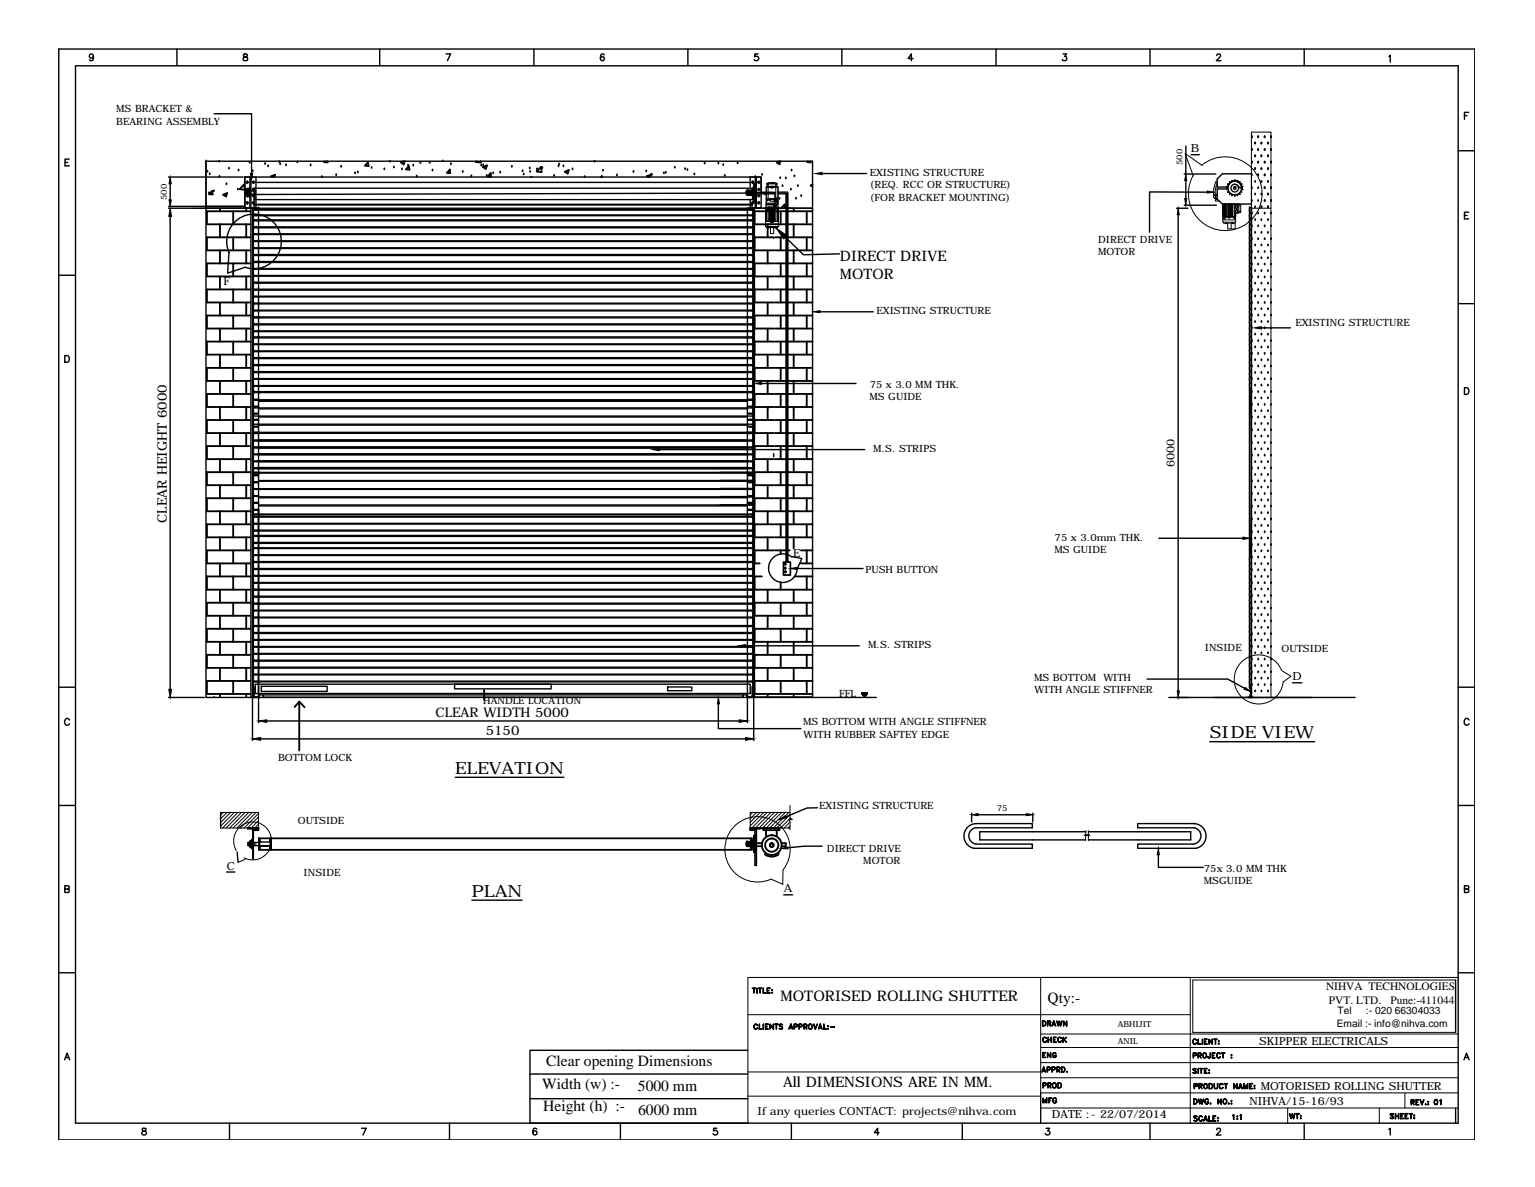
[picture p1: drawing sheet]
<svg xmlns="http://www.w3.org/2000/svg" width="279mm" height="216mm" viewBox="0 0 279 216" stroke-linecap="round" stroke-linejoin="round" font-family="sans-serif">
<defs><g id="words">
<g font-size="3">
<text x="220.2" y="134.3">SIDE VIEW</text>
<text x="82.9" y="140.7">ELEVATION</text>
<text x="85.9" y="163.1">PLAN</text>
</g>
<g font-size="2.8">
<text x="190.7" y="182.4">Qty:-</text>
<text x="99.4" y="194">Clear opening Dimensions</text>
<text x="98.7" y="198.1">Width (w) :-</text>
<text x="98.9" y="202.1">Height (h) :-</text>
<text x="116.1" y="198.4">5000 mm</text>
<text x="116.1" y="202.8">6000 mm</text>
</g>
<text font-size="2.7" x="142.1" y="182.1">MOTORISED ROLLING SHUTTER</text>
<g font-size="2.6">
<text x="152.9" y="47.5">DIRECT DRIVE</text>
<text x="152.9" y="50.8">MOTOR</text>
<text x="142.5" y="197.6">All DIMENSIONS ARE IN MM.</text>
</g>
<g font-size="2.4">
<text x="30.3" y="95.2" transform="rotate(-90 30.3 95.2)">CLEAR HEIGHT 6000</text>
<text x="79.3" y="130.5">CLEAR WIDTH 5000</text>
<text x="88.4" y="133.7">5150</text>
</g>
<g font-size="2.1">
<text x="241.4" y="180.2">NIHVA TECHNOLOGIES</text>
<text x="241.9" y="182.6">PVT. LTD.</text>
<text x="253.1" y="182.6">Pune:-411044</text>
</g>
<g font-size="2">
<text x="216.8" y="27.7">B</text>
<text x="40.7" y="51.8">F</text>
<text x="213.8" y="84.9" transform="rotate(-90 213.8 84.9)">6000</text>
<text x="144.3" y="101.2">E</text>
<text x="235.3" y="123.8">D</text>
<text x="41.3" y="158.2">C</text>
<text x="142.6" y="162.3">A</text>
<text x="229.2" y="190.1">SKIPPER ELECTRICALS</text>
<text x="137.9" y="202.8">If any queries CONTACT: projects@nihva.com</text>
<text x="191.5" y="203.4">DATE :- 22/07/2014</text>
<text x="227.4" y="200.9">NIHVA/15-16/93</text>
<text x="229.5" y="198.2">MOTORISED ROLLING SHUTTER</text>
</g>
<g font-size="1.9">
<text x="243.4" y="184.5">Tel</text>
<text x="248.6" y="184.5">:- 020 66304033</text>
<text x="243.3" y="186.8">Email :- info@nihva.com</text>
</g>
<g font-size="1.8">
<text x="21.2" y="20.4">MS BRACKET &amp;</text>
<text x="21.2" y="22.7">BEARING ASSEMBLY</text>
<text x="158.3" y="32">EXISTING STRUCTURE</text>
<text x="158.4" y="34.3">(REQ. RCC OR STRUCTURE)</text>
<text x="158.4" y="36.6">(FOR BRACKET MOUNTING)</text>
<text x="199.9" y="44.2">DIRECT DRIVE</text>
<text x="199.9" y="46.5">MOTOR</text>
<text x="159.5" y="57.1">EXISTING STRUCTURE</text>
<text x="235.8" y="59.2">EXISTING STRUCTURE</text>
<text x="158.3" y="70.6">75 x 3.0 MM THK.</text>
<text x="158.3" y="72.8">MS GUIDE</text>
<text x="158.9" y="82.2">M.S. STRIPS</text>
<text x="191.9" y="100.6">MS GUIDE</text>
<text x="192" y="98.4">75 x 3.0mm THK.</text>
<text x="157.5" y="104.2">PUSH BUTTON</text>
<text x="158" y="117.9">M.S. STRIPS</text>
<text x="219.3" y="118.5">INSIDE</text>
<text x="233.3" y="118.6">OUTSIDE</text>
<text x="188.2" y="123.8">MS BOTTOM WITH</text>
<text x="88" y="128">HANDLE LOCATION</text>
<text x="146.2" y="131.9">MS BOTTOM WITH ANGLE STIFFNER</text>
<text x="152.7" y="126.7">FFL</text>
<text x="188.3" y="126.1">WITH ANGLE STIFFNER</text>
<text x="146.2" y="134.2">WITH RUBBER SAFTEY EDGE</text>
<text x="50.6" y="138.3">BOTTOM LOCK</text>
<text x="54.2" y="149.9">OUTSIDE</text>
<text x="149.1" y="147.2">EXISTING STRUCTURE</text>
<text x="150.5" y="154.9">DIRECT DRIVE</text>
<text x="55.3" y="159.4">INSIDE</text>
<text x="157.1" y="157.1">MOTOR</text>
<text x="219.1" y="160.9">MSGUIDE</text>
<text x="219.1" y="158.6">75x 3.0 MM THK</text>
</g>
<g font-size="1.5">
<text x="215.2" y="30" transform="rotate(-90 215.2 30)">500</text>
<text x="30.3" y="36.4" transform="rotate(-90 30.3 36.4)">500</text>
<text x="181.5" y="147.6">75</text>
<text x="203.4" y="186.7">ABHIJIT</text>
<text x="203.4" y="189.9">ANIL</text>
</g>
</g></defs>
<!-- layer: 0 -->
<g fill="none" stroke="#000" stroke-width=".25">
<path d="M10.7 8.9h257.8v198.4h-257.8zM13.7 12h251.7v192.3h-251.7zM17 10.2a.38 .38 0 0 1-.4 .4 .38 .38 0 0 1-.4-.4l.4-.4a.64 .64 0 0 1 .4 .6 .64 .64 0 0 1-.5 .6l-.2-.1M32.2 8.9v3.1M44.4 9.9v.3l.3 .2a.34 .34 0 0 1 .4 .3 .34 .34 0 0 1-.3 .3h-.4l-.1-.2a.59 .59 0 0 1 .6-.6l.1-.2a.44 .44 0 0 0-.6-.1zM69.1 8.9v3.1M81.2 9.8h.8l-.6 1.2M97.2 8.9v3.1M110 10l-.1-.1a.37 .37 0 0 0-.6 .2v.6a.37 .37 0 0 0 .4 .3 .37 .37 0 0 0 .3-.5 .37 .37 0 0 0-.5-.1l-.2 .3M125.2 8.9v3.1M138 9.8h-.6v.6a.44 .44 0 0 1 .6 0 .44 .44 0 0 1-.1 .6 .44 .44 0 0 1-.6-.2M153.2 8.9v3.1"/>
<path d="M166.2 10.7h-.9l.6-.9v1.2M181.3 8.9v3.1M193.5 9.8h.6l-.3 .5a.41 .41 0 0 1 .3 .6 .41 .41 0 0 1-.7-.1M209.3 8.9v3.1M221.5 10.1l.2-.3h.2l.3 .4-.8 .8h.8M237.4 8.9v3.1M252.8 10.3l.3-.2v1.2M11.8 29.5h.5M12.6 28.9h-.8v1.3h.8M30.7 32.2h13.6M30.7 37.5h13.6M31 33.4v3"/>
<path d="M37.5 29.3h.1M37.5 37.9h.1M37.5 29.3v8.2h7.1v-5.3h93.9v2.8h2.5v2.9h6.9h-110.4M39 20.7h6.8v10.8M44.6 32.2h2v5.7h-2zM44.7 35h1M44.8 33.2h.5M44.8 34.5h.5M44.8 36.9h.5M44.8 35.6h.5M44.9 35.3h.6M45 32.9v.3"/>
<path d="M45 33.2v.2M45 34.2v1.6M45 36.7v.5M45.1 35.7h.5M45.1 34.4h.4M45.4 34.2h.1v1.7h-.1zM45.4 34.7h-.5v.7h.5M45.4 34.5h.1M45.4 35.6h.1M45.4 34.3h.1M45.4 35.8h.1M45.5 32.2v5.7"/>
<path d="M45.7 32.2v94.7M45.9 33.2h91.1M45.9 34.5h.4M45.9 36.9h.4M45.9 35.6h.4M46 37.9v89M46.1 32.9v.3M46.1 33.2v.2M46.1 34.2v.5M46.1 36.7v.5M46.1 38.2v.2M46.1 38.5v.3"/>
<path d="M46.1 38.8v.3M46.1 39.2v.2M46.1 39.5v.2M46.1 39.9v.2M46.3 34.2h90.8v2.1h-90.8zM46.3 35.5l.1 .1M46.3 34.7h-1.5v.6h1.5M46.3 37.3h90.6M46.3 37.2h90.6v.7M46.3 36.2v1.7M46.4 38.1h-.1l.1 .1M46.4 40h-.1v.2h.1"/>
<path d="M46.4 34.9l-.1 .1M46.4 39.1h-.1l.1 .1M46.4 34.2v2.1M46.5 40h.3M46.5 39.2h.3M46.5 39.1h.3M46.5 38.2h.3M46.5 38.1h.3M46.9 40h89.3M46.9 39.2h89.3M46.9 39.1h89.3M46.9 38.2h89.3"/>
<path d="M46.9 38.1h89.3M47.1 37.9h-1v.2M47.1 37.9v33.3M47.2 39.1h.1M135.8 35.1l-89.7 .3v.4M135.9 34.7v.7zM135.9 34.7v.7M135.9 35.2h.1M136 34.6l-.1 .3h.2M136 34.9h-.1M136 37.9h1v.2M136 37.9v33.3"/>
<path d="M136.1 35.2h-.2l.1 .3M136.3 34.8h-.5v.5h1.8M136.3 40h.1M136.3 39.2h.1M136.3 39.1h.1M136.3 38.2h.1M136.3 38.1h.1M136.3 34.8h1.3M136.5 40h.4v.2h-.4M136.5 39.1h.2M136.5 38.1h.2M136.6 34v-1.8h1.9v5.7h-1.9v-1.5"/>
<path d="M136.7 38.1h.2v.1h-.4M136.7 39.1h.2v.1h-.4M136.8 36.9h.2M136.9 34.7h.6M136.9 34.6h-.9v.3h.1v-.2h.8h-.8M136.9 35.4h-.8v-.2h-.1v.3h.9M136.9 34.5l.1 1.1zM136.9 35h-1h1M137 34.4h.1v1.2h-.1M137 34.2v2.1M137 32.9v.3M137 33.2h.3"/>
<path d="M137 36.9h.3M137 33.2v.2M137 36.7v.5M137 38.2v.2M137 38.5v.3M137 38.8v.3M137 39.2v.2M137 39.5v.2M137 39.9v.2M137.2 37.9v89M137.3 33.6v1.4v-1.2l-.2 .1v2.3l.2 .1v-1.3v1.5M137.3 33.6h.1"/>
<path d="M137.3 33.6v-.1v3.1v-.1M137.3 36.5h.1M137.3 37.9l.2-.1v-5.5l-.2-.1h.3v5.7M137.3 33.5v-.1h.2l-.1 1.6M137.4 35l.1 1.7h-.2v-.1M137.4 35l.1 1.7M137.5 32.2v5.7M137.5 33.4h.1M137.5 33.4l-.1 1.6M137.5 36.7h.1M137.5 35.8h.1M137.5 36h.1"/>
<path d="M137.5 34.1h.1M137.5 34.2h.1M137.7 32.2v5.7M137.9 33.2h.4M137.9 34.5h.4M137.9 36.9h.4M137.9 35.6h.4M138.1 32.9v.3M138.1 33.2v.2M138.1 34.2v.5M138.1 35.4v.4M138.1 36.7v.5"/>
<path d="M139.1 35.1h.6zM139.2 35.1v.3M140.8 37.9h-3.5v88.9M140.8 37.9h.1M141.6 35h1.8v67.2h.5v2.4h-1.3v-2.3h.5v-67.1h-1.5M149.6 31.6h8.1M216.8 28.1h1.5M219.7 35l-10.5-.1v7.3M223.3 34.4v.1M223.3 34l.2 .2-.2 .2 .3 .2-.1 .4M223.5 33.5l.1 .3-.3 .2M223.5 34.4h-1.9v1.8l.9 .9h5.3"/>
<path d="M223.5 33.5h.1M223.5 35h.3v.3M223.8 35.3h.1M223.8 33.1v.3l-.3 .1M223.8 35.3l.4-.1 .1 .4M224.3 32.9h.1M224.2 32.8v.3h-.4M224.3 32.8l.2 .2 .2-.2 .3 .2 .2-.2M225.1 33.6a1.12 1.12 0 0 0 1 .6M225.3 32.9l.1 .2h.3v.3l.3 .1M225.3 35.6h-.1M226 35h-.3v.3l-.3-.1-.1 .3-.3-.1-.2 .3-.3-.3-.2 .2"/>
<path d="M226 33.5l-.1 .3 .3 .1M226 33.5h.1M226 34.2a1.29 1.29 0 0 0-1.2-1.3 1.29 1.29 0 0 0-1.3 1.3M226.2 34l-.2 .2 .2 .2-.3 .2 .1 .3M226.2 33.9v.1M226.2 34.4v.1M227.8 31.6h-5.3l-.9 .9v1.5h1.8M265.4 27.4h3.1M266.6 39.2h.4M266.6 21h.4M267.3 38.6h-.7v1.2h.7M267.3 20.4h-.7v1.3"/>
<path d="M10.7 50.1h3M41.7 45.9a5 5 0 0 1 3.7-6.9 5 5 0 0 1 5.8 5.3 5 5 0 0 1-6.6 4.3M41.7 45.9l-.3 3.8 3.2-1.1M46 49.4h.1M46 54.9h.1M46.1 40.2v.2M46.1 40.5v.3M46.1 40.9v.2M46.1 41.2v.2M46.1 41.5v.3M46.1 41.9v.2M46.1 42.2v.2"/>
<path d="M46.1 42.5v.2M46.1 42.9v.2M46.1 43.2v.2M46.1 43.5v.3M46.1 43.9v.2M46.1 44.2v.2M46.1 44.5v.3M46.1 44.9v.2M46.1 45.2v.2M46.1 45.5v.2M46.1 45.9v.2M46.1 46.2v.2"/>
<path d="M46.1 46.6v.2M46.1 46.9v.2M46.1 47.2v.2M46.1 47.5v.3M46.1 47.9v.2M46.1 48.2v.2M46.1 48.5v.3M46.1 48.9v.2M46.1 49.2v.2M46.1 49.6v.2M46.1 49.9v.2M46.1 50.2v.2"/>
<path d="M46.1 50.5v.2M46.1 50.9v.2M46.1 51.2v.2M46.1 51.5v.3M46.1 51.9v.2M46.1 52.2v.2M46.1 52.6v.2M46.1 52.9v.2M46.1 53.2v.3M46.1 53.5v.2M46.1 53.9v.2M46.1 54.2v.2"/>
<path d="M46.1 54.6v.2M46.1 54.9v.2M46.1 55.2v.2M46.1 55.5v.3M46.1 55.9v.2M46.1 56.2v.3M46.1 56.5v.3M46.1 56.9v.2M46.1 57.2v.2M46.1 57.6v.2M46.1 57.9v.2M46.1 58.2v.2"/>
<path d="M46.1 58.5v.3M46.1 58.9v.2M46.1 59.2v.2M46.1 59.5v.3M46.1 59.9v.2M46.4 58.9h-.1v.2h.1M46.4 57.6h-.1v.2h.1M46.4 56.4h-.1l.1 .1M46.4 53.9h-.1l.1 .1M46.4 52.6h-.1v.2h.1M46.4 51.3h-.1v.2h.1M46.4 50.1h-.1l.1 .1"/>
<path d="M46.4 48.8h-.1l.1 .2M46.4 47.6h-.1v.1h.1M46.4 46.3h-.1v.2h.1M46.4 45.1h-.1l.1 .1M46.4 43.8h-.1l.1 .1M46.4 42.5h-.1l.1 .2M46.4 41.3h-.1v.1h.1M46.4 55.1h-.1v.2h.1M46.5 59.1h.3M46.5 58.9h.3M46.5 57.8h.3M46.5 57.6h.3"/>
<path d="M46.5 56.5h.3M46.5 56.4h.3M46.5 54h.3M46.5 53.9h.3M46.5 52.8h.3M46.5 52.6h.3M46.5 51.5h.3M46.5 50.2h.3M46.5 50.1h.3M46.5 49h.3M46.5 48.8h.3M46.5 47.7h.3"/>
<path d="M46.5 47.6h.3M46.5 46.5h.3M46.5 46.3h.3M46.5 45.2h.3M46.5 45.1h.3M46.5 43.9h.3M46.5 43.8h.3M46.5 42.7h.3M46.5 42.5h.3M46.5 41.4h.3M46.5 41.3h.3M46.5 40.2h.3"/>
<path d="M46.5 51.3h.3M46.5 55.3h.1M46.5 55.1h.1M46.7 55.3h.1M46.7 55.1h.1M46.9 59.1h89.3M46.9 58.9h89.3M46.9 57.8h89.3M46.9 57.6h89.3M46.9 56.5h89.3M46.9 56.4h89.3M46.9 55.3h89.5"/>
<path d="M46.9 55.1h89.5M46.9 54h89.3M46.9 53.9h89.3M46.9 52.8h89.3M46.9 52.6h89.3M46.9 51.5h89.3M46.9 50.2h89.3M46.9 50.1h89.3M46.9 49h89.3M46.9 48.8h89.3M46.9 47.7h89.3M46.9 47.6h89.3"/>
<path d="M46.9 46.5h89.3M46.9 46.3h89.3M46.9 45.2h89.3M46.9 45.1h89.3M46.9 43.9h89.3M46.9 43.8h89.3M46.9 42.7h89.3M46.9 42.5h89.3M46.9 41.4h89.3M46.9 41.3h89.3M46.9 40.2h89.3M46.9 51.3h89.3"/>
<path d="M136.3 59.1h.1M136.3 58.9h.1M136.3 57.8h.1M136.3 57.6h.1M136.3 56.5h.1M136.3 56.4h.1M136.3 54h.1M136.3 53.9h.1M136.3 52.8h.1M136.3 52.6h.1M136.3 51.5h.1M136.3 50.2h.1"/>
<path d="M136.3 50.1h.1M136.3 49h.1M136.3 48.8h.1M136.3 47.7h.1M136.3 47.6h.1M136.3 46.5h.1M136.3 46.3h.1M136.3 45.2h.1M136.3 45.1h.1M136.3 43.9h.1M136.3 43.8h.1M136.3 42.7h.1"/>
<path d="M136.3 42.5h.1M136.3 41.4h.1M136.3 41.3h.1M136.3 40.2h.1M136.3 51.3h.1M136.5 58.9h.4v.2h-.4M136.5 57.6h.4v.2h-.4M136.5 56.4h.4v.1h-.4M136.5 55.3h.1M136.5 55.1h.1M136.5 53.9h.4v.1h-.4M136.5 52.6h.4v.2h-.4"/>
<path d="M136.5 51.3h.4v.2h-.4M136.5 50.1h.4v.1h-.4M136.5 48.8h.4v.2h-.4M136.5 47.6h.4v.1h-.4M136.5 46.3h.4v.2h-.4M136.5 45.1h.4v.1h-.4M136.5 43.8h.4v.1h-.4M136.5 42.5h.4v.2h-.4M136.5 41.3h.4v.1h-.4M136.7 55.1h.2v.2h-.2M137 40.2v.2M137 40.5v.3"/>
<path d="M137 40.9v.2M137 41.2v.2M137 41.5v.3M137 41.9v.2M137 42.2v.2M137 42.5v.2M137 42.9v.2M137 43.2v.2M137 43.5v.3M137 43.9v.2M137 44.2v.2M137 44.5v.3"/>
<path d="M137 44.9v.2M137 45.2v.2M137 45.5v.2M137 45.9v.2M137 46.2v.2M137 46.6v.2M137 46.9v.2M137 47.2v.2M137 47.5v.3M137 47.9v.2M137 48.2v.2M137 48.5v.3"/>
<path d="M137 48.9v.2M137 49.2v.2M137 49.6v.2M137 49.9v.2M137 50.2v.2M137 50.5v.2M137 50.9v.2M137 51.2v.2M137 51.5v.3M137 51.9v.2M137 52.2v.2M137 52.6v.2"/>
<path d="M137 52.9v.2M137 53.2v.3M137 53.5v.2M137 53.9v.2M137 54.2v.2M137 54.6v.2M137 54.9v.2M137 55.2v.2M137 55.5v.3M137 55.9v.2M137 56.2v.3M137 56.5v.3"/>
<path d="M137 56.9v.2M137 57.2v.2M137 57.6v.2M137 57.9v.2M137 58.2v.2M137 58.5v.3M137 58.9v.2M137 59.2v.2M137 59.5v.3M137 59.9v.2M140.8 43.3v.1M142.9 43.1l3.3 3.2 6.6-.1"/>
<path d="M149.3 56.7h9.6M229.6 59.6h5.3M265.4 55.2h3.1M11.8 64.7h.4a.67 .67 0 0 1 .4 .6 .67 .67 0 0 1-.4 .6h-.4zM46.1 60.2v.2M46.1 60.6v.2M46.1 60.9v.2M46.1 61.2v.3M46.1 61.5v.3M46.1 61.9v.2M46.1 62.2v.2M46.1 62.6v.2"/>
<path d="M46.1 62.9v.2M46.1 63.2v.2M46.1 63.6v.2M46.1 63.9v.2M46.1 64.2v.3M46.1 64.5v.3M46.1 64.9v.2M46.1 65.2v.2M46.1 65.6v.2M46.1 65.9v.2M46.1 66.2v.2M46.1 66.6v.2"/>
<path d="M46.1 66.9v.2M46.1 67.2v.3M46.1 67.5v.3M46.1 67.9v.2M46.1 68.2v.2M46.1 68.6v.2M46.1 68.9v.2M46.1 69.2v.3M46.1 69.6v.2M46.1 69.9v.2M46.1 70.2v.3M46.1 70.6v.2"/>
<path d="M46.1 70.9v.2M46.1 71.2v.2M46.1 71.6v.2M46.1 71.9v.2M46.1 72.2v.3M46.1 72.6v.2M46.1 72.9v.2M46.1 73.2v.3M46.1 73.6v.2M46.1 73.9v.2M46.1 74.2v.3M46.1 74.6v.2"/>
<path d="M46.1 74.9v.2M46.1 75.3v.2M46.1 75.6v.2M46.1 75.9v.2M46.1 76.2v.2M46.1 76.6v.2M46.1 76.9v.2M46.1 77.2v.3M46.1 77.6v.2M46.1 77.9v.2M46.1 78.3v.2M46.1 78.6v.2"/>
<path d="M46.1 78.9v.2M46.1 79.2v.2M46.1 79.6v.2M46.1 79.9v.2M46.3 71.4h.8v22.1h-.8M46.3 71.2h90.6M46.3 72.7h90.6M46.3 74.2h90.6M46.3 75.7h90.6M46.3 77.2h90.6M46.4 66.3h-.1v.2h.1M46.4 62.6h-.1l.1 .1"/>
<path d="M46.4 61.3h-.1v.2h.1M46.4 68.9h-.1l.1 .1M46.4 72.6h-.1v.2h.1M46.4 75.2h-.1l.1 .1M46.4 77.5h-.1l.1 .2M46.4 76.3h-.1v.1h.1M46.4 60.2h-.1l.1 .1M46.4 63.8h-.1l.1 .2M46.4 65.1h-.1v.1h.1M46.4 67.6h-.1v.2h.1M46.4 70.1h-.1l.1 .2M46.4 73.9h-.1l.1 .1"/>
<path d="M46.5 60.3h.3M46.5 60.2h.3M46.5 67.8h.3M46.5 67.6h.3M46.5 66.5h.3M46.5 66.3h.3M46.5 65.2h.3M46.5 65.1h.3M46.5 64h.3M46.5 63.8h.3M46.5 62.7h.3M46.5 62.6h.3"/>
<path d="M46.5 61.5h.3M46.5 61.3h.3M46.5 70.3h.3M46.5 70.1h.3M46.5 69h.3M46.5 68.9h.3M46.5 74h.3M46.5 73.9h.3M46.5 72.8h.3M46.5 72.6h.3M46.5 75.3h.3M46.5 75.2h.3"/>
<path d="M46.5 77.7h.3M46.5 77.5h.3M46.5 76.4h.3M46.5 76.3h.3M46.9 60.3h89.3M46.9 60.2h89.3M46.9 67.8h89.3M46.9 67.6h89.3M46.9 66.5h89.3M46.9 66.3h89.3M46.9 65.2h89.3M46.9 65.1h89.3"/>
<path d="M46.9 64h89.3M46.9 63.8h89.3M46.9 62.7h89.3M46.9 62.6h89.3M46.9 61.5h89.3M46.9 61.3h89.3M46.9 70.3h89.3M46.9 70.1h89.3M46.9 69h89.3M46.9 68.9h89.3M46.9 74h.2M46.9 73.9h.2"/>
<path d="M46.9 72.8h.2M46.9 72.6h.2M46.9 75.3h.2M46.9 75.2h.2M46.9 77.7h.2M46.9 77.5h.2M46.9 76.4h.2M46.9 76.3h.2M47.2 72.9h88.7M47.2 78.6h88.7M47.2 78.8h88.7M47.2 71.4h88.7"/>
<path d="M47.2 74.4h88.7M47.2 75.8h88.7M47.2 77.3h88.7M136 74h.2M136 73.9h.2M136 72.8h.2M136 72.6h.2M136 75.3h.2M136 75.2h.2M136 77.7h.2M136 77.5h.2M136 76.4h.2"/>
<path d="M136 76.3h.2M136.3 60.3h.1M136.3 60.2h.1M136.3 67.8h.1M136.3 67.6h.1M136.3 66.5h.1M136.3 66.3h.1M136.3 65.2h.1M136.3 65.1h.1M136.3 64h.1M136.3 63.8h.1M136.3 62.7h.1"/>
<path d="M136.3 62.6h.1M136.3 61.5h.1M136.3 61.3h.1M136.3 70.3h.1M136.3 70.1h.1M136.3 69h.1M136.3 68.9h.1M136.3 74h.1M136.3 73.9h.1M136.3 72.8h.1M136.3 72.6h.1M136.3 75.3h.1"/>
<path d="M136.3 75.2h.1M136.3 77.7h.1M136.3 77.5h.1M136.3 76.4h.1M136.3 76.3h.1M136.5 60.2h.4v.1h-.4M136.5 63.8h.4v.2h-.4M136.5 65.1h.4v.1h-.4M136.5 67.6h.4v.2h-.4M136.5 70.1h.4v.2h-.4M136.5 73.9h.4v.1h-.4M136.5 66.3h.2"/>
<path d="M136.5 62.6h.2M136.5 61.3h.2M136.5 68.9h.2M136.5 72.6h.2M136.5 75.2h.2M136.5 77.5h.2M136.5 76.3h.2M136.7 66.3h.2v.2h-.4M136.7 62.6h.2v.1h-.4M136.7 61.3h.2v.2h-.4M136.7 68.9h.2v.1h-.4M136.7 72.6h.2v.2h-.4"/>
<path d="M136.7 75.2h.2v.1h-.4M136.7 77.5h.2v.2h-.4M136.7 76.3h.2v.1h-.4M136.9 71.4h-.9v22.2M137 60.2v.2M137 60.6v.2M137 60.9v.2M137 61.2v.3M137 61.5v.3M137 61.9v.2M137 62.2v.2M137 62.6v.2"/>
<path d="M137 62.9v.2M137 63.2v.2M137 63.6v.2M137 63.9v.2M137 64.2v.3M137 64.5v.3M137 64.9v.2M137 65.2v.2M137 65.6v.2M137 65.9v.2M137 66.2v.2M137 66.6v.2"/>
<path d="M137 66.9v.2M137 67.2v.3M137 67.5v.3M137 67.9v.2M137 68.2v.2M137 68.6v.2M137 68.9v.2M137 69.2v.3M137 69.6v.2M137 69.9v.2M137 70.2v.3M137 70.6v.2"/>
<path d="M137 70.9v.2M137 71.2v.2M137 71.6v.2M137 71.9v.2M137 72.2v.3M137 72.6v.2M137 72.9v.2M137 73.2v.3M137 73.6v.2M137 73.9v.2M137 74.2v.3M137 74.6v.2"/>
<path d="M137 74.9v.2M137 75.3v.2M137 75.6v.2M137 75.9v.2M137 76.2v.2M137 76.6v.2M137 76.9v.2M137 77.2v.3M137 77.6v.2M137 77.9v.2M137 78.3v.2M137 78.6v.2"/>
<path d="M137 78.9v.2M137 79.2v.2M137 79.6v.2M137 79.9v.2M138.6 69.8h17.2M266.6 70.5a.64 .64 0 0 1 .8 .4 .64 .64 0 0 1-.5 .8h-.3zM46.1 80.2v.3M46.1 80.6v.2M46.1 80.9v.2M46.1 81.2v.3M46.1 81.6v.2M46.1 81.9v.2"/>
<path d="M46.1 82.2v.3M46.1 82.6v.2M46.1 82.9v.2M46.1 83.3v.2M46.1 83.6v.2M46.1 83.9v.2M46.1 84.2v.3M46.1 84.6v.2M46.1 84.9v.2M46.1 85.2v.3M46.1 85.6v.2M46.1 85.9v.2"/>
<path d="M46.1 86.3v.2M46.1 86.6v.2M46.1 86.9v.3M46.1 87.2v.3M46.1 87.6v.2M46.1 87.9v.2M46.1 88.3v.2M46.1 88.6v.2M46.1 88.9v.2M46.1 89.3v.2M46.1 89.6v.2M46.1 89.9v.3"/>
<path d="M46.1 90.2v.3M46.1 90.6v.2M46.1 90.9v.2M46.1 91.3v.2M46.1 91.6v.2M46.1 91.9v.2M46.1 92.3v.2M46.1 92.6v.2M46.1 92.9v.3M46.1 93.2v.3M46.1 93.6v.2M46.1 93.9v.2"/>
<path d="M46.1 94.3v.2M46.1 94.6v.2M46.1 94.9v.3M46.1 95.3v.2M46.1 95.6v.2M46.1 95.9v.3M46.1 96.3v.2M46.1 96.6v.2M46.1 96.9v.2M46.1 97.3v.2M46.1 97.6v.2M46.1 97.9v.3"/>
<path d="M46.1 98.2v.3M46.1 98.6v.2M46.1 98.9v.3M46.1 99.3v.2M46.1 99.6v.2M46.1 99.9v.2M46.3 86h.8M46.3 93.6h90.6M46.4 97.4h-.1v.2h.1M46.4 99.6h-.1l.1 .2M46.4 81.3h-.1v.2h.1M46.4 83.8h-.1l.1 .2"/>
<path d="M46.4 87.6h-.1v.2h.1M46.4 86.3h-.1v.2h.1M46.4 90.2h-.1l.1 .1M46.4 91.4h-.1v.2h.1M46.4 95.2h-.1l.1 .1M46.4 93.9h-.1l.1 .2M46.4 80h-.1v.2h.1M46.4 82.6h-.1l.1 .1M46.4 85.1h-.1v.1h.1M46.4 88.9h-.1l.1 .1M46.4 92.7h-.1v.1h.1M46.4 96.4h-.1v.2h.1"/>
<path d="M46.4 98.7h-.1v.1h.1M46.5 89h.3M46.5 88.9h.3M46.5 98.8h.3M46.5 98.7h.3M46.5 97.6h.3M46.5 97.4h.3M46.5 99.8h.3M46.5 99.6h.3M46.5 82.7h.3M46.5 82.6h.3M46.5 81.5h.3"/>
<path d="M46.5 81.3h.3M46.5 80.2h.3M46.5 80h.3M46.5 85.2h.3M46.5 85.1h.3M46.5 84h.3M46.5 83.8h.3M46.5 87.8h.3M46.5 87.6h.3M46.5 86.5h.3M46.5 86.3h.3M46.5 90.3h.3"/>
<path d="M46.5 90.2h.3M46.5 92.8h.3M46.5 92.7h.3M46.5 91.6h.3M46.5 91.4h.3M46.5 96.6h.3M46.5 96.4h.3M46.5 95.3h.3M46.5 95.2h.3M46.5 94.1h.3M46.5 93.9h.3M46.9 89h.2"/>
<path d="M46.9 88.9h.2M46.9 98.8h89.3M46.9 98.7h89.3M46.9 97.6h89.3M46.9 97.4h89.3M46.9 99.8h89.3M46.9 99.6h89.3M46.9 82.7h.2M46.9 82.6h.2M46.9 81.5h.2M46.9 81.3h.2M46.9 80.2h.2"/>
<path d="M46.9 80h.2M46.9 85.2h.2M46.9 85.1h.2M46.9 84h.2M46.9 83.8h.2M46.9 87.8h.2M46.9 87.6h.2M46.9 86.5h.2M46.9 86.3h.2M46.9 90.3h.2M46.9 90.2h.2M46.9 92.8h.2"/>
<path d="M46.9 92.7h.2M46.9 91.6h.2M46.9 91.4h.2M46.9 96.6h89.3M46.9 96.4h89.3M46.9 95.3h89.3M46.9 95.2h89.3M46.9 94.1h89.3M46.9 93.9h89.3M47.2 86h83.9M47.2 87.5h83.9M47.2 89h83.9"/>
<path d="M47.2 90.5h83.9M47.2 92h83.9M47.2 85.9h83.9M47.2 87.4h83.9M47.2 88.9h83.9M47.2 90.4h83.9M47.2 91.8h83.9M47.2 93.5h83.9M120 81.8h37.4M131.2 86h4.7M131.2 87.5h4.7M131.2 89h4.7"/>
<path d="M131.2 90.5h4.7M131.2 92h4.7M131.2 93.5h4.7M136 93.9v33h23.5M136 89h.2M136 88.9h.2M136 93.5h.9M136 82.7h.2M136 82.6h.2M136 81.5h.2M136 81.3h.2M136 80.2h.2"/>
<path d="M136 80h.2M136 85.2h.2M136 85.1h.2M136 84h.2M136 83.8h.2M136 87.8h.2M136 87.6h.2M136 86.5h.2M136 86.3h.2M136 90.3h.2M136 90.2h.2M136 92.8h.2"/>
<path d="M136 92.7h.2M136 91.6h.2M136 91.4h.2M136.3 89h.1M136.3 88.9h.1M136.3 98.8h.1M136.3 98.7h.1M136.3 97.6h.1M136.3 97.4h.1M136.3 99.8h.1M136.3 99.6h.1M136.3 82.7h.1"/>
<path d="M136.3 82.6h.1M136.3 81.5h.1M136.3 81.3h.1M136.3 80.2h.1M136.3 80h.1M136.3 85.2h.1M136.3 85.1h.1M136.3 84h.1M136.3 83.8h.1M136.3 87.8h.1M136.3 87.6h.1M136.3 86.5h.1"/>
<path d="M136.3 86.3h.1M136.3 90.3h.1M136.3 90.2h.1M136.3 92.8h.1M136.3 92.7h.1M136.3 91.6h.1M136.3 91.4h.1M136.3 96.6h.1M136.3 96.4h.1M136.3 95.3h.1M136.3 95.2h.1M136.3 94.1h.1"/>
<path d="M136.3 93.9h.1M136.5 80h.4v.2h-.4M136.5 82.6h.4v.1h-.4M136.5 85.1h.4v.1h-.4M136.5 88.9h.4v.1h-.4M136.5 92.7h.4v.1h-.4M136.5 96.4h.4v.2h-.4M136.5 98.7h.4v.1h-.4M136.5 97.4h.2M136.5 99.6h.2M136.5 81.3h.2M136.5 83.8h.2"/>
<path d="M136.5 87.6h.2M136.5 86.3h.2M136.5 90.2h.2M136.5 91.4h.2M136.5 95.2h.2M136.5 93.9h.2M136.7 97.4h.2v.2h-.4M136.7 99.6h.2v.2h-.4M136.7 81.3h.2v.2h-.4M136.7 83.8h.2v.2h-.4M136.7 87.6h.2v.2h-.4M136.7 86.3h.2v.2h-.4"/>
<path d="M136.7 90.2h.2v.1h-.4M136.7 91.4h.2v.2h-.4M136.7 95.2h.2v.1h-.4M136.7 93.9h.2v.2h-.4M137 80.2v.3M137 80.6v.2M137 80.9v.2M137 81.2v.3M137 81.6v.2M137 81.9v.2M137 82.2v.3M137 82.6v.2"/>
<path d="M137 82.9v.2M137 83.3v.2M137 83.6v.2M137 83.9v.2M137 84.2v.3M137 84.6v.2M137 84.9v.2M137 85.2v.3M137 85.6v.2M137 85.9v.2M137 86.3v.2M137 86.6v.2"/>
<path d="M137 86.9v.3M137 87.2v.3M137 87.6v.2M137 87.9v.2M137 88.3v.2M137 88.6v.2M137 88.9v.2M137 89.3v.2M137 89.6v.2M137 89.9v.3M137 90.2v.3M137 90.6v.2"/>
<path d="M137 90.9v.2M137 91.3v.2M137 91.6v.2M137 91.9v.2M137 92.3v.2M137 92.6v.2M137 92.9v.3M137 93.2v.3M137 93.6v.2M137 93.9v.2M137 94.3v.2M137 94.6v.2"/>
<path d="M137 94.9v.3M137 95.3v.2M137 95.6v.2M137 95.9v.3M137 96.3v.2M137 96.6v.2M137 96.9v.2M137 97.3v.2M137 97.6v.2M137 97.9v.3M137 98.2v.3M137 98.6v.2"/>
<path d="M137 98.9v.3M137 99.3v.2M137 99.6v.2M137 99.9v.2M140.8 82.7h.1M140.8 82.7v.4M210.9 97.9h15.4M46.1 100.3v.2M46.1 100.6v.2M46.1 101v.2M46.1 101.2v.3M46.1 101.6v.2"/>
<path d="M46.1 101.9v.2M46.1 102.3v.2M46.1 102.6v.2M46.1 102.9v.3M46.1 103.3v.2M46.1 103.6v.2M46.1 104v.2M46.1 104.3v.2M46.1 104.6v.2M46.1 104.9v.2M46.1 105.3v.2M46.1 105.6v.2"/>
<path d="M46.1 105.9v.3M46.1 106.3v.2M46.1 106.6v.2M46.1 106.9v.3M46.1 107.3v.2M46.1 107.6v.2M46.1 107.9v.2M46.1 108.3v.2M46.1 108.6v.2M46.1 109v.2M46.1 109.3v.2M46.1 109.6v.2"/>
<path d="M46.1 109.9v.3M46.1 110.3v.2M46.1 110.6v.2M46.1 110.9v.3M46.1 111.3v.2M46.1 111.6v.2M46.1 112v.2M46.1 112.3v.2M46.1 112.6v.2M46.1 112.9v.3M46.1 113.3v.2M46.1 113.6v.2"/>
<path d="M46.1 113.9v.3M46.1 114.3v.2M46.1 114.6v.2M46.1 115v.2M46.1 115.3v.2M46.1 115.6v.3M46.1 115.9v.3M46.1 116.3v.2M46.1 116.6v.2M46.1 117v.2M46.1 117.3v.2M46.1 117.6v.2"/>
<path d="M46.1 118v.2M46.1 118.3v.2M46.1 118.6v.3M46.1 118.9v.3M46.1 119.3v.2M46.1 119.6v.2M46.1 120v.2M46.4 105.9h-.1l.1 .2M46.4 102.1h-.1v.2h.1M46.4 100.9h-.1l.1 .1M46.4 111h-.1l.1 .1M46.4 108.4h-.1v.2h.1"/>
<path d="M46.4 118.9h-.1l.1 .1M46.4 117.6h-.1l.1 .1M46.4 116.3h-.1l.1 .1M46.4 115h-.1v.2h.1M46.4 113.8h-.1v.1h.1M46.4 103.4h-.1v.2h.1M46.4 104.7h-.1l.1 .1M46.4 107.2h-.1v.1h.1M46.4 109.7h-.1v.2h.1M46.4 112.3h-.1l.1 .1M46.5 119h.3M46.5 118.9h.3"/>
<path d="M46.5 117.7h.3M46.5 117.6h.3M46.5 116.4h.3M46.5 116.3h.3M46.5 115.2h.3M46.5 115h.3M46.5 113.9h.3M46.5 113.8h.3M46.5 103.4h.3M46.5 107.3h.3M46.5 107.2h.3M46.5 106.1h.3"/>
<path d="M46.5 105.9h.3M46.5 104.8h.3M46.5 104.7h.3M46.5 103.6h.3M46.5 102.3h.3M46.5 102.1h.3M46.5 101h.3M46.5 100.9h.3M46.5 112.4h.3M46.5 112.3h.3M46.5 111.1h.3M46.5 111h.3"/>
<path d="M46.5 109.9h.3M46.5 109.7h.3M46.5 108.6h.3M46.5 108.4h.3M46.9 119h89.3M46.9 118.9h89.3M46.9 117.7h89.3M46.9 117.6h89.3M46.9 116.4h89.3M46.9 116.3h89.3M46.9 115.2h89.3M46.9 115h89.3"/>
<path d="M46.9 113.9h89.3M46.9 113.8h89.3M46.9 103.4h89.3M46.9 107.3h89.3M46.9 107.2h89.3M46.9 106.1h89.3M46.9 105.9h89.3M46.9 104.8h89.3M46.9 104.7h89.3M46.9 103.6h89.3M46.9 102.3h89.3M46.9 102.1h89.3"/>
<path d="M46.9 101h89.3M46.9 100.9h89.3M46.9 112.4h89.3M46.9 112.3h89.3M46.9 111.1h89.3M46.9 111h89.3M46.9 109.9h89.3M46.9 109.7h89.3M46.9 108.6h89.3M46.9 108.4h89.3M135.7 117.5h20.7M136.3 119h.1"/>
<path d="M136.3 118.9h.1M136.3 117.7h.1M136.3 117.6h.1M136.3 116.4h.1M136.3 116.3h.1M136.3 115.2h.1M136.3 115h.1M136.3 113.9h.1M136.3 113.8h.1M136.3 103.4h.1M136.3 107.3h.1M136.3 107.2h.1"/>
<path d="M136.3 106.1h.1M136.3 105.9h.1M136.3 104.8h.1M136.3 104.7h.1M136.3 103.6h.1M136.3 102.3h.1M136.3 102.1h.1M136.3 101h.1M136.3 100.9h.1M136.3 112.4h.1M136.3 112.3h.1M136.3 111.1h.1"/>
<path d="M136.3 111h.1M136.3 109.9h.1M136.3 109.7h.1M136.3 108.6h.1M136.3 108.4h.1M136.5 118.9h.4v.1h-.4M136.5 117.6h.4v.1h-.4M136.5 116.3h.4v.1h-.4M136.5 115h.4v.2h-.4M136.5 113.8h.4v.1h-.4M136.5 103.4h.4v.2h-.4M136.5 104.7h.4v.1h-.4"/>
<path d="M136.5 107.2h.4v.1h-.4M136.5 109.7h.4v.2h-.4M136.5 112.3h.4v.1h-.4M136.5 105.9h.2M136.5 102.1h.2M136.5 100.9h.2M136.5 111h.2M136.5 108.6h.7M136.5 108.4h.2M136.7 105.9h.2v.2h-.4M136.7 102.1h.2v.2h-.4M136.7 100.9h.2v.1h-.4"/>
<path d="M136.7 111h.2v.1h-.4M136.7 108.4h.2v.2M137 100.3v.2M137 100.6v.2M137 101v.2M137 101.2v.3M137 101.6v.2M137 101.9v.2M137 102.3v.2M137 102.6v.2M137 102.9v.3M137 103.3v.2"/>
<path d="M137 103.6v.2M137 104v.2M137 104.3v.2M137 104.6v.2M137 104.9v.2M137 105.3v.2M137 105.6v.2M137 105.9v.3M137 106.3v.2M137 106.6v.2M137 106.9v.3M137 107.3v.2"/>
<path d="M137 107.6v.2M137 107.9v.2M137 108.3v.2M137 108.6v.2M137 109v.2M137 109.3v.2M137 109.6v.2M137 109.9v.3M137 110.3v.2M137 110.6v.2M137 110.9v.3M137 111.3v.2"/>
<path d="M137 111.6v.2M137 112v.2M137 112.3v.2M137 112.6v.2M137 112.9v.3M137 113.3v.2M137 113.6v.2M137 113.9v.3M137 114.3v.2M137 114.6v.2M137 115v.2M137 115.3v.2"/>
<path d="M137 115.6v.3M137 115.9v.3M137 116.3v.2M137 116.6v.2M137 117v.2M137 117.3v.2M137 117.6v.2M137 118v.2M137 118.3v.2M137 118.6v.3M137 118.9v.3M137 119.3v.2"/>
<path d="M137 119.6v.2M137 120v.2M144.1 101.3a2.6 2.6 0 0 0-4 .9 2.6 2.6 0 0 0 1.8 3.7 2.6 2.6 0 0 0 3.2-2.5M144.1 101.2l1.9 .4-.9 1.8M145.1 103.4h12M10.7 125h3M12.6 131a.46 .46 0 0 0-.5-.3 .46 .46 0 0 0-.3 .4v.3a.47 .47 0 0 0 .3 .5 .47 .47 0 0 0 .5-.3M39 126.9h.1M46 126.9h-8.5v-97.6h110.4v97.6M46 126.9h1.1M46.1 120.3v.2M46.1 120.6v.2"/>
<path d="M46.1 121v.2M46.1 121.3v.2M46.1 121.6v.3M46.1 121.9v.3M46.1 122.3v.2M46.1 122.6v.2M46.1 123v.2M46.1 123.3v.2M46.1 123.6v.3M46.1 123.9v.3M46.1 124.3v.2M46.1 124.6v.2"/>
<path d="M46.1 125v.2M46.1 125.3v.2M46.1 125.6v.2M46.1 126v.2M46.1 126.3v.2M46.1 126.6v.2h.5M46.3 124.9v2h90.6v-2M46.4 123.9h-.1l.1 .1M46.4 122.6h-.1l.1 .2M46.4 121.4h-.1v.1h.1M46.4 120.1h-.1v.2h.1M46.4 126.1h90.2v-1.7h-90.1v1.7"/>
<path d="M46.5 124h.3M46.5 123.9h.3M46.5 122.8h.3M46.5 122.6h.3M46.5 121.5h.3M46.5 121.4h.3M46.5 120.3h.3M46.5 120.1h.3M46.6 126.8h.1M46.8 126.8h.3M46.9 124h89.3M46.9 123.9h89.3"/>
<path d="M46.9 122.8h89.3M46.9 122.6h89.3M46.9 121.5h89.3M46.9 121.4h89.3M46.9 120.3h89.3M46.9 120.1h89.3M47.2 126.9v-.5h88.7v.5M47.6 124.8h11.9v1h-11.9zM47.9 126.9v-.4v.4M47.9 126.8h87.3M82.7 124.4h17.6v.9h-17.6zM121.5 125h4.4v.6h-4.4z"/>
<path d="M130.8 128v4.5h15M135.2 126.9v-.4l.1 .4M136 126.8h.5M136.3 124h.1M136.3 123.9h.1M136.3 122.8h.1M136.3 122.6h.1M136.3 121.5h.1M136.3 121.4h.1M136.3 120.3h.1M136.3 120.1h.1M136.5 123.9h.4v.1h-.4"/>
<path d="M136.5 122.6h.4v.2h-.4M136.5 121.4h.4v.1h-.4M136.5 120.1h.4v.2h-.4M136.6 126.8h.1M137 126.6v.2h-.2M137 120.3v.2M137 120.6v.2M137 121v.2M137 121.3v.2M137 121.6v.3M137 121.9v.3M137 122.3v.2"/>
<path d="M137 122.6v.2M137 123v.2M137 123.3v.2M137 123.6v.3M137 123.9v.3M137 124.3v.2M137 124.6v.2M137 125v.2M137 125.3v.2M137 125.6v.2M137 126v.2M137 126.3v.2"/>
<path d="M137.3 126.8h.1M137.3 126.8h10.6M208.8 123.5h14.7l3.1 1.7M212.8 126.9h33.9M220.2 134.9h19.1M227.6 126.4v.4l-.5 .1M227.6 125.4v1.5M227.7 126.8l.3 .1M227.7 125.4v1.5M227.7 125.1v-.2h-.2l.1 .5M227.7 125.1l-.1-.1h-.1l.1 .4M235.3 124.2h1.7"/>
<path d="M265.4 125h3.1M267.4 131a.46 .46 0 0 0-.5-.3 .46 .46 0 0 0-.4 .4v.3a.47 .47 0 0 0 .4 .5 .47 .47 0 0 0 .5-.3M10.7 146.5h3M40.2 147.8v2.8M41.3 158.6h1.4M43.2 155l.1 1.8M45.1 150.6h2v.1M45.1 150.6h2v.1h-2zM45.1 150.7h.1M45.2 153.5h1M45.4 153.5h.1M45.4 153.8h.7"/>
<path d="M45.5 150.6v.1M45.5 150.5v.3M45.6 150.6v.1M45.7 153.5h.1M45.8 152.7h.2v1.7h-.2zM45.8 153.1h-.4v.8h.4M45.8 152.8h.2M45.8 153h.2M45.8 154.1h.2M45.8 154.2h.2M46 150.6h1.1v.4h-1.1zM46 150.7h.1v5.5h-.1z"/>
<path d="M46 153.5h.1M46 152.9h-.5v1.3h.5M46.3 153.5h.3M46.6 150.7h-.5v.2h.5M46.6 150.6v.1M46.6 150.5v.3M46.6 150.7h.1M46.6 150.9h.1M46.7 150.6v.1M46.8 150.7h.3M46.8 150.9h.3M47.1 152.9l.2-.1-.2 .1"/>
<path d="M47.1 154l.1-.1-.1 .1M47.1 154.5l.2-.1-.2 .1v-2h89.7v2h-89.7h89.7M47.2 152.5l-.1 .1 89.7-.1M47.2 153.9l-.1 .1M47.2 152.5l-.1 .1 .2-.1M47.3 153l-.2 .1h.2M47.3 154.1l-.2 .2 .2-.1M47.3 154.5h.1M47.3 153.2h-2.2v.6h4.2l-.1 .1M47.3 152.6l-.2 .1M47.3 152.6l-.2 .2M47.3 152.7l-.2 .1"/>
<path d="M47.3 152.7l-.2 .2M47.3 152.8l-.2 .2M47.3 152.9l-.2 .2M47.3 152.9l-.2 .2h2.1l.1-.1M47.3 153.1h-.1M47.3 153.9l-.2 .2M47.3 154l-.2 .2M47.3 154.1l-.2 .1M47.3 154.2l-.2 .2 .2-.1M47.3 154.3l-.2 .2M47.3 154.4l-.2 .1M47.3 154.5h-.1"/>
<path d="M47.3 153.8h2l-.1 .2M47.3 152.5v2M49.2 153l.1-.1-.1 .2M49.2 154.1l.1-.1-.1 .2M49.2 153.8l-2.1 .1M49.2 152.7l.1-.2v2M49.2 152.5v2l.1-.1-.1 .1M49.3 152.5l-.1 .1M49.3 152.6l-.1 .1M49.3 154.2l-.1 .2 .1-.1M49.3 152.7l-.1 .1M49.3 152.7l-.1 .2"/>
<path d="M49.3 152.8l-.1 .1M49.3 152.9l-.1 .1M49.3 152.9l-.1 .2M49.3 153.1l-.1 .1h.1M49.3 153.1l-.1 .1M49.3 153.2h.1M49.3 153.9l-.1 .1M49.3 153.9l-.1 .2M49.3 154l-.1 .2M49.3 154.1l-.1 .2M49.3 154.2l-.1 .1M49.3 154.2l-.1 .2"/>
<path d="M49.3 154.3l-.1 .2M49.3 154.5h-.1M82.9 141.4h19.7M135.9 153.2v.6M136 153.1h.1M136 153.1v.3h.1M136 153.7h.1M136 153.2v.7zM136 153.4h.1M136.1 153.7h-.1v.3M136.1 153.7h.1M136.6 150.6h1.9v.1h-1.9z"/>
<path d="M136.6 150.7h.1M136.6 150.9h.1M136.6 152.5v.6M136.6 154v.5M136.7 152.5v.6M136.7 154v.5M136.7 150.7h.7M136.7 150.9h.7M136.8 153.1h-.8v.3h.1v-.2h.7M136.8 153.8h-.7v-.1h-.1v.3h.8M136.8 153l.1 1.1zM136.8 153.5h-.8h.8"/>
<path d="M136.9 153h.2v1.1h-.2M136.9 150.6v.1M137 150.5v.3M137.1 150.6v.1M137.2 152.2v1.3v-1.2l-.1 .2v2.1l.1 .1v-1.2v1.4M137.2 152.2h.1M137.2 154.9h.1M137.2 152.1v-.1h.2v3.1h-.2v-.2M137.2 152.2v2.7M137.4 150.7h.3v6.7h-.3zM137.4 152h.1M137.4 152v3.1"/>
<path d="M137.4 155.1h.1M137.4 153.3h-1.6v.5h1.6M137.4 152.9v1.2M137.4 150.7l.1 .1M137.5 150.9h-.1M137.7 151h-1.1v-.4h1.1v.5M137.7 151.2v.3M137.7 151.7v.3M137.7 152.1v.3M137.7 152.6v.3M137.7 153v.3M137.7 153.5v.3"/>
<path d="M137.7 153.9v.3M137.7 154.4v.3M137.7 154.8v.3M137.7 155.3v.3M137.7 155.7v.3M137.7 156.2v.2M137.7 156.6v.3M137.7 157v.4M138 150.6v.1M138.1 150.5v.3M138.2 150.6v.1M138.5 150.6h-1.9v.1"/>
<path d="M148.8 146.9l-1.9 .1-3.9 1.6M149.6 153.9h-3.2l-3 .3M177.7 150.5a1.5 1.5 0 0 0-1.4 1.5 1.5 1.5 0 0 0 1.3 1.5M177.7 153.5h10.2v.8h-10.7M177.7 150.6h10.2v-.8h-10.3a2.26 2.26 0 0 0-2.1 2.1 2.26 2.26 0 0 0 1.7 2.4M197.6 151.3h-19.3v1.5h19.3M198.1 151.3h18.6v1.5h-18.6M210.8 155.5v2.3h8.2M217.3 150.5a1.51 1.51 0 0 1 1.3 1.5 1.51 1.51 0 0 1-1.3 1.5h-10.2v.8h10.6M217.4 149.8a2.26 2.26 0 0 1 2.1 2.1 2.26 2.26 0 0 1-1.7 2.4M217.4 149.8h-10.3v.8h10.2M265.4 146.5h3.1"/>
<path d="M10.7 176.9h3M11.8 161.7l.7-.1v-.5h-.7v1.2h.7l.1-.4-.3-.2M85.9 163.7h9.1M136.9 179.7l.6 .1zM137.2 179.8v.8v-.8M137.8 179.7v.9zM138.1 179.7l.6 .1zM138.3 179.8v.8l.1-.8M138.9 179.7l.1 .9h.4h-.5zM139.6 179.7h.6l-.5 .1v.8h.5h-.6zM142.6 162.8h1.7M265 178.3v9.5"/>
<path d="M265.4 176.9h3.1M266.6 161.7l.7-.1v-.4l-.7-.1v1.2l.7-.1 .1-.3-.3-.2M11.8 192.8l.4-1.3 .5 1.3M11.9 192.3h.6M96.5 195.4h39.6M96.5 199.8h39.6M136.1 191h-39.6v13.3M137.3 186.4l.4-.1 .2 .2a.31 .31 0 0 0-.4-.2 .31 .31 0 0 0-.2 .3v.2a.31 .31 0 0 0 .2 .3 .31 .31 0 0 0 .4-.1 .33 .33 0 0 1-.4 .2 .33 .33 0 0 1-.3-.4zM138.2 186.3v.8l.5 .1h-.5zM138.9 186.3l.1 .9zM139.3 186.3h.6h-.5v.8l.5 .1h-.6zM139.4 186.7h.2l-.2 .1"/>
<path d="M139.7 180.2h.3h-.3M140.2 186.3l.5 .8 .1-.8v.9l-.6-.8v.8zM140.5 180.1h.1zM140.5 180.5l.1 .1zM140.5 180.1h.1M140.5 180.5h.1M141 186.3h.6zM141.3 186.3v.9v-.9M141.8 186.4l.3-.1 .3 .1h-.5v.2l.5 .2v.3h-.6h.6v-.3l-.5-.2zM143.7 187h.5M143.7 186.9h.5M144 186.3l.3 .9-.3-.8-.4 .8z"/>
<path d="M144.6 186.7h.4v-.3l-.4-.1v.9v-.9h.3l.2 .2-.1 .2-.4 .1M145.5 186.7h.4v-.3l-.4-.1-.1 .9v-.9h.4l.2 .2v.2l-.5 .1M146.4 186.7h.4v-.3l-.4-.1-.1 .9v-.9l.5 .1v.3l-.4 .1M146.6 186.8l.3 .4-.3-.4M148.1 186.3l.3 .8 .4-.8-.4 .9zM149 187h.5M149.1 186.9h.4M149.3 186.3l.3 .9-.3-.8-.3 .8zM149.9 186.3l.1 .8 .4 .1h-.5zM150.7 186.6l.1 .1zM150.7 187.1h.1zM150.7 186.6h.1"/>
<path d="M150.7 187.1h.1M151.2 186.8h.7zM189.7 194.8h.5M189.8 185.7h.3a.49 .49 0 0 1 .2 .6 .49 .49 0 0 1-.5 .3zM189.8 194.8h.4M189.8 191.5h.5h-.4v.8h.4h-.5zM189.8 185.7a.42 .42 0 0 1 .5 .3 .42 .42 0 0 1-.2 .5h-.3zM189.9 199.7l.3 .8 .3-.8v.9v-.7l-.3 .7-.3-.7v.7zM189.9 191.9h.2h-.2M189.9 197.4h.4v-.4h-.4v.9v-.9h.5l-.1 .4-.4 .1M189.9 188.8l.3-.1 .3 .2a.34 .34 0 0 0-.4-.2 .34 .34 0 0 0-.2 .3v.2a.34 .34 0 0 0 .2 .3 .34 .34 0 0 0 .4-.2 .38 .38 0 0 1-.5 .3 .38 .38 0 0 1-.2-.6zM190 194.1l.3 .9-.3-.8-.4 .8z"/>
<path d="M190.7 194.5h.3l.1-.3-.4-.1-.1 .9v-.9l.5 .1v.3l-.4 .1M190.7 191.5l.5 .7v-.7v.8l-.5-.7v.7zM190.7 186.1h.5v-.3l-.5-.1v.9v-.9l.5 .1v.3l-.5 .1M190.8 197.4h.4v-.4h-.4l-.1 .9v-.9h.5v.4l-.4 .1M190.8 188.7v.9zM190.8 189.1h.5M190.9 199.7h.5l-.4 .1v.8zM191 186.2l.2 .4-.2-.4M191 197.5l.3 .4-.3-.4M191.3 188.7l.1 .9zM191.5 194.5h.4l.1-.3-.5-.1v.9v-.9l.5 .1v.3l-.5 .1M191.5 186.4h.6"/>
<path d="M191.6 186.3h.4M191.7 191.6l.3-.1 .2 .2a.31 .31 0 0 0-.3-.2 .31 .31 0 0 0-.3 .3v.2a.29 .29 0 0 0 .2 .3 .29 .29 0 0 0 .4-.2l-.2-.1h.2a.32 .32 0 0 1-.3 .4 .32 .32 0 0 1-.3-.4zM191.7 199.8l.4-.1 .2 .2-.2-.1a.39 .39 0 0 0-.4 .4 .39 .39 0 0 0 .5 .3l.1-.2-.2-.1h.2v.3a.42 .42 0 0 1-.6-.1 .42 .42 0 0 1 0-.6zM191.8 188.7h.5h-.5v.8l.5 .1h-.5zM191.8 185.7l.4 .9-.4-.8-.3 .8zM191.8 189.1h.3h-.3M192.3 185.7l.3 .8 .2-.8 .2 .8 .3-.8-.3 .9-.2-.8-.2 .8zM192.4 194.5h.5v-.3l-.5-.1-.1 .9v-.9l.6 .1v.3l-.5 .1M192.6 197a.51 .51 0 0 1 .5 .2 .51 .51 0 0 1 0 .6l-.5 .1zM192.6 194.6l.3 .4zM192.6 197a.44 .44 0 0 1 .6 .4 .44 .44 0 0 1-.6 .5zM192.6 188.8l.4-.1 .2 .2a.34 .34 0 0 0-.4-.2 .34 .34 0 0 0-.2 .3v.2a.34 .34 0 0 0 .2 .3 .34 .34 0 0 0 .4-.2 .38 .38 0 0 1-.5 .3 .38 .38 0 0 1-.2-.6z"/>
<path d="M193.2 194.1a.5 .5 0 0 1 .6 .3 .5 .5 0 0 1-.1 .6h-.5zM193.3 194.1h.2a.44 .44 0 0 1 .3 .6 .44 .44 0 0 1-.5 .3M193.5 188.7v.9zM193.5 189.2l.6-.5-.6 .5M193.6 185.7l.5 .8 .1-.8v.9l-.6-.8v.8zM193.7 189l.4 .6-.4-.6M194.2 194.9l.1 .1zM194.2 194.9h.1M217.2 194.5l.2-.2 .3 .2h-.5v.1l.5 .3v.3l-.5-.1h.5v-.2l-.5-.2zM217.2 189.1l.4-.1 .2 .2-.1-.1a.37 .37 0 0 0-.6 .4 .37 .37 0 0 0 .6 .2v.1a.42 .42 0 0 1-.5-.1 .42 .42 0 0 1 0-.6zM217.2 192l.5-.1v-.3l-.5-.1v.9v-.9l.5 .1v.4h-.5M217.3 199.9h.3a.48 .48 0 0 1 .3 .4 .48 .48 0 0 1-.3 .5h-.3z"/>
<path d="M217.3 199.9a.44 .44 0 0 1 .6 .4 .44 .44 0 0 1-.6 .5zM217.4 197.6l.5-.1v-.3l-.5-.1v.9v-.9l.5 .1v.4h-.5M218.1 189v.9h.5h-.5zM218.1 194.3v.9zM218.1 199.9l.3 .7 .2-.7 .2 .7 .3-.7-.3 .9-.2-.8-.2 .8zM218.1 192l.5-.1v-.3l-.5-.1v.9v-.9l.5 .1v.4h-.5M218.3 197.6l.4-.1v-.3l-.4-.1v.9v-.9l.5 .1-.1 .4h-.4M218.3 192l.3 .4-.2-.4M218.4 194.3l.5 .1zM218.5 197.6l.3 .4-.2-.4M218.6 194.4v.8l.1-.8M218.8 189l.1 .9z"/>
<path d="M219 191.6a.38 .38 0 0 1 .5 0 .38 .38 0 0 1 .1 .5 .34 .34 0 0 1-.3 .3 .34 .34 0 0 1-.4-.3zM219.2 189h.5h-.4v.9h.4h-.5zM219.2 194.3h.5l-.4 .1v.8h.4h-.5zM219.3 197.1a.43 .43 0 0 1 .5 .5 .43 .43 0 0 1-.5 .4l-.2-.3zM219.3 189.4h.2l-.2 .1M219.3 194.8h.2h-.2M220 194.7h.2zM220 195.1l.2 .1zM220.1 197.1h.3a.51 .51 0 0 1 .3 .5 .51 .51 0 0 1-.3 .4h-.3zM220.1 189l.5 .8 .1-.8v.9l-.6-.8v.8zM220.1 194.7h.1M220.1 195.1h.1"/>
<path d="M220.1 197.1h.3a.47 .47 0 0 1 .3 .5 .47 .47 0 0 1-.3 .4h-.3zM220.3 191.5v.7l-.2 .2-.2-.2 .2 .2 .1-.1zM220.7 191.5h.5h-.5v.9h.5h-.5zM220.7 192h.3h-.3M220.9 189h.6zM221 197.1l.1 .7 .2 .2 .3-.1v-.8v.7l-.1 .2-.4-.1zM221.2 189v.9l.1-.9M221.6 191.6l.3-.1 .2 .2a.31 .31 0 0 0-.4-.2 .31 .31 0 0 0-.2 .4v.2a.31 .31 0 0 0 .3 .3 .31 .31 0 0 0 .3-.2 .33 .33 0 0 1-.4 .2 .33 .33 0 0 1-.2-.3zM221.7 199.9l.5 .7 .1-.7v.9l-.6-.8v.8zM221.8 189.3l.1 .1zM221.8 189.8h.1v.1zM221.8 189.3h.1"/>
<path d="M221.8 189.8h.1M222 197.2l.4-.1 .2 .2a.34 .34 0 0 0-.4-.2 .34 .34 0 0 0-.2 .4v.2a.34 .34 0 0 0 .3 .3 .34 .34 0 0 0 .3-.2 .38 .38 0 0 1-.5 .2 .38 .38 0 0 1-.2-.5zM222.3 191.5h.6zM222.6 191.5v.9l.1-.9M222.8 199.9a.43 .43 0 0 1 .5 .4 .43 .43 0 0 1-.5 .5l-.2-.4zM222.8 200a.39 .39 0 0 1 .5 .3 .39 .39 0 0 1-.5 .4l-.1-.3zM222.8 197.1h.6zM223.1 197.1v.9v-.9M224.1 191.9h.1zM224.1 192.3l.1 .1zM224.1 191.9h.1M224.1 192.3h.1"/>
<path d="M224.6 197.1l.6 .8v-.8v.9l-.6-.8v.8zM225.5 197.8h.5M225.6 197.8h.4M225.8 197.1l.4 .9-.4-.8-.3 .8zM226.4 197.1l.4 .8 .3-.8v.9v-.7l-.3 .7-.3-.7-.1 .7zM227.5 197.1h.5h-.5v.9h.5h-.5zM227.5 197.6h.3h-.3M228.3 197.5h.1zM228.3 197.9l.1 .1zM228.3 197.5h.1M228.3 197.9h.1M266.5 192.8l.4-1.3 .5 1.3"/>
<path d="M266.6 192.3h.6M25.9 205.3v.3l.6 .2 .2 .2a.44 .44 0 0 1-.4 .5 .44 .44 0 0 1-.5-.3l.2-.4 .6-.3-.1-.2zM41.8 204.3v3M65.8 205.2h.9l-.6 1.2M81.8 204.3v3M97.7 205.4l-.1-.1a.61 .61 0 0 0-.7 .4 .61 .61 0 0 0 .4 .7 .39 .39 0 0 0 .4-.3 .39 .39 0 0 0-.3-.4 .39 .39 0 0 0-.4 .3M112.9 204.3v3M130.5 205.2h-.6v.5a.43 .43 0 0 1 .6 0 .43 .43 0 0 1 0 .6 .43 .43 0 0 1-.7-.1M144 204.3v3M160 206h-.8l.6-.8v1.2M175.2 204.3v3M190.4 205.2h.6l-.3 .5h.3a.44 .44 0 0 1-.1 .7 .44 .44 0 0 1-.6-.2"/>
<path d="M191 200.1h.2l-.2 .1M209.3 204.3v3M217.4 203l.5 .1h-.5v.2l.5 .2-.1 .4-.5-.1h.6l-.1-.3-.4-.2zM218.3 203.1l.3-.1 .2 .2a.31 .31 0 0 0-.3-.2 .31 .31 0 0 0-.2 .3l.1 .5 .2 .1 .2-.2a.32 .32 0 0 1-.3 .2 .32 .32 0 0 1-.3-.4zM219.1 203.7h.6M219.2 203.6h.5M219.4 200l.3-.1 .2 .2a.31 .31 0 0 0-.3-.2 .31 .31 0 0 0-.2 .3v.2a.28 .28 0 0 0 .2 .4 .28 .28 0 0 0 .3-.4h-.2h.2a.33 .33 0 0 1-.2 .4 .33 .33 0 0 1-.4-.4zM219.4 203l.4 .9-.4-.8-.3 .8zM220 203l.1 .9h.5h-.6zM220.3 200.6l.1 .2zM220.3 200.7h.1M220.8 203h.5h-.5v.9h.5h-.5z"/>
<path d="M220.8 203.4h.3h-.3M221.5 205.5l.2-.3 .4 .1 .1 .1-.1 .3-.7 .7h.8M221.6 203.3l.2 .1zM221.6 203.8l.2 .1zM221.7 203.3h.1M221.7 203.8h.1M223.6 200.6l.1 .2zM223.6 200.7h.1M224.1 200.2l.1 .1zM224.1 200.2h.1M224.1 200.6l.1 .2zM224.1 200.7h.1"/>
<path d="M224.4 202.9l.2-.2v.9l-.1-.8zM225.2 203.1h.1zM225.2 203.5l.1 .1zM225.2 203.1h.1M225.2 203.5h.1M225.7 202.9l.2-.2v.9v-.8zM234.7 202.6l.3 .8 .2-.8 .2 .8 .3-.8-.3 .9-.2-.8-.2 .8zM235.9 202.6h.6zM236.1 202.6v.9l.1-.9M236.7 202.9l.1 .1zM236.7 203.4h.1zM236.8 202.9h.1"/>
<path d="M236.8 203.4h.1M237.4 204.3v3M252.8 205.4l.3-.2v1.2M253.1 202.7l.2-.1 .3 .1h-.5v.1l.5 .4-.2 .3-.3-.2 .3 .1 .2-.2-.5-.3zM254 202.6v.9zM254 203h.5M254.5 202.6l.1 .9zM254.9 202.6h.6h-.5v.8l.5 .1h-.6zM255 203h.3h-.3M255.8 202.6h.5h-.5v.8l.5 .1h-.5zM255.8 203h.3h-.3M256.5 202.6h.6z"/>
<path d="M256.8 202.6v.9v-.9M256.9 200.5l.4-.1v-.3h-.4v.8v-.9l.4 .1 .1 .3-.5 .1M257.1 200.5l.3 .4-.2-.4M257.3 203.4l.2-.1v.2zM257.4 202.8l.1 .2zM257.4 202.9h.1zM257.4 203.4h.1zM257.8 200h.5l-.5 .1v.8h.5h-.5zM257.8 200.5h.2h-.2M258.5 200l.3 .8 .4-.8-.4 .9zM259.4 200.9h.2zM259.5 200.9h.1"/>
<path d="M259.9 200.4h.1zM259.9 200.9h.1zM260 200.4h.1M260 200.9h.1M261.2 200.1a.44 .44 0 0 1 .5 .2 .44 .44 0 0 1-.3 .6l-.3-.2zM261.2 200.8h.4M261.2 200.1h.4M261.2 200.1l-.1 .3 .1 .5M261.5 200.1l.1 .3-.1 .5M262.1 200.2l.2-.2v.9l-.1-.8zM265 201.5v2.8"/>
<circle cx="45" cy="33.2" r=".15"/>
<circle cx="45" cy="34.5" r=".15"/>
<circle cx="45" cy="35.6" r=".15"/>
<circle cx="45" cy="36.9" r=".15"/>
<circle cx="46.1" cy="35.6" r=".15"/>
<circle cx="46.1" cy="36.9" r=".15"/>
<circle cx="46.1" cy="33.2" r=".15"/>
<circle cx="46.1" cy="34.5" r=".15"/>
<circle cx="137" cy="33.2" r=".15"/>
<circle cx="137" cy="36.9" r=".15"/>
<circle cx="138.1" cy="36.9" r=".15"/>
<circle cx="138.1" cy="33.2" r=".15"/>
<circle cx="138.1" cy="34.5" r=".15"/>
<circle cx="138.1" cy="35.6" r=".15"/>
<circle cx="224.8" cy="34.2" r=".7"/>
<circle cx="224.8" cy="34.2" r=".23"/>
<circle cx="147.5" cy="186.7" r=".44"/>
<circle cx="147.5" cy="186.7" r=".38"/>
<circle cx="191.9" cy="197.4" r=".39"/>
<circle cx="191.9" cy="197.4" r=".44"/>
<circle cx="219.3" cy="191.9" r=".39"/>
<circle cx="219.4" cy="197.5" r=".39"/>
</g>
<!-- layer: Guides -->
<path d="M227.4 37.7v87.4M227.8 37.7v89.2" fill="none" stroke="#000" stroke-width=".3"/>
<!-- layer: strips -->
<g fill="none" stroke="#000" stroke-width=".18">
<path d="M227.6 38.7l-.2 .6 .2 .5-.2 .5 .2 .5-.2 .5 .2 .5-.2 .5 .2 .5-.2 .5 .2 .5-.2 .5 .2 .5-.2 .5 .2 .6-.2 .5 .2 .5-.2 .5 .2 .5-.2 .5 .2 .5-.2 .4v.3l.2 .4-.2 .5 .2 .5M227.6 37.7l-.2 .5 .2 .5M227.6 51l-.2 .5 .2 .5M227.6 52l-.2 .5 .2 .6M227.6 53.1l-.2 .5 .2 .6-.2 .5 .2 .5-.2 .5 .2 .5-.2 .5 .2 .5-.2 .5 .2 .5-.2 .5 .2 .5-.2 .5 .2 .6-.2 .5 .2 .5-.2 .3v.4l.2 .3-.2 .5 .2 .5-.2 .5 .2 .5-.2 .5 .2 .5M227.6 69.6l-.2 .5 .2 .5-.2 10.3v10.2l.3 10.2M227.6 65.4l-.2 .6 .2 .5-.2 .5 .2 .5-.2 .5 .2 .6-.2 .5 .2 .5M227.6 101.3l-.2 .6 .2 .5M227.6 119.5l-.2 .5 .2 .5-.2 .5 .2 .5-.2 .4v.3l.2 .4M227.6 102.4l-.2 .5 .2 .5-.2 .5 .2 .5-.2 .6 .2 .5-.2 .5 .2 .6M227.6 106.6l-.2 .5 .2 .5-.2 .5 .2 .5-.2 .5 .2 .6-.2 .3v.4l.2 .3-.2 .5 .2 .5-.2 .5 .2 .5M227.6 113.4l-.2 .5 .2 .5-.2 .5 .2 .6-.2 .3v.4l.2 .3"/>
<path d="M227.6 116.5l-.2 .5 .2 .5-.2 .3v.4l.2 .3-.2 .5 .2 .5M227.6 122.6l-.2 .5 .2 .5-.2 .3v.4l.2 .3"/>
</g>
<!-- layer: bracket -->
<path d="M227.8 31.9v5.8" fill="none" stroke="#000" stroke-width=".18"/>
<!-- layer: 0 -->
<g fill="#000">
<circle cx="37.7" cy="31.2" r=".17"/>
<circle cx="38" cy="35.2" r=".17"/>
<circle cx="38.2" cy="31.7" r=".17"/>
<circle cx="38.9" cy="34.8" r=".17"/>
<circle cx="39.9" cy="29.4" r=".17"/>
<circle cx="39.9" cy="32.2" r=".17"/>
<circle cx="41.2" cy="33.5" r=".17"/>
<circle cx="41.7" cy="30.7" r=".17"/>
<circle cx="43.3" cy="34.5" r=".17"/>
<circle cx="43.4" cy="31" r=".17"/>
<circle cx="45.5" cy="29.6" r=".17"/>
<circle cx="46" cy="31.1" r=".17"/>
<circle cx="47.1" cy="37.9" r=".17"/>
<circle cx="48.2" cy="29.8" r=".17"/>
<circle cx="48.8" cy="30.3" r=".17"/>
<circle cx="50.8" cy="29.5" r=".17"/>
<circle cx="51" cy="29.9" r=".17"/>
<circle cx="52.1" cy="30.1" r=".17"/>
<circle cx="54.1" cy="29.5" r=".17"/>
<circle cx="56.5" cy="30.1" r=".17"/>
<circle cx="58.6" cy="32.2" r=".17"/>
<circle cx="61.2" cy="31.9" r=".17"/>
<circle cx="62.1" cy="30.3" r=".17"/>
<circle cx="64.6" cy="31.5" r=".17"/>
<circle cx="65.1" cy="31.4" r=".17"/>
<circle cx="67.6" cy="30.6" r=".17"/>
<circle cx="70" cy="30.8" r=".17"/>
<circle cx="71" cy="29.4" r=".17"/>
<circle cx="71.7" cy="30.5" r=".17"/>
<circle cx="73.2" cy="30.8" r=".17"/>
<circle cx="74.3" cy="30.1" r=".17"/>
<circle cx="75.2" cy="30.1" r=".17"/>
<circle cx="75.8" cy="32.1" r=".17"/>
<circle cx="76.5" cy="29.7" r=".17"/>
<circle cx="78.2" cy="29.6" r=".17"/>
<circle cx="78.7" cy="31" r=".17"/>
<circle cx="80.6" cy="29.4" r=".17"/>
<circle cx="81.9" cy="31.1" r=".17"/>
<circle cx="82.1" cy="29.9" r=".17"/>
<circle cx="84.2" cy="31.3" r=".17"/>
<circle cx="85.8" cy="32.1" r=".17"/>
<circle cx="87.6" cy="30.1" r=".17"/>
<circle cx="88" cy="30" r=".17"/>
<circle cx="88.6" cy="32" r=".17"/>
<circle cx="89.8" cy="31.5" r=".17"/>
<circle cx="91" cy="31.4" r=".17"/>
<circle cx="93.2" cy="30.3" r=".17"/>
<circle cx="95.1" cy="31.1" r=".17"/>
<circle cx="95.3" cy="31.7" r=".17"/>
<circle cx="96.4" cy="30.6" r=".17"/>
<circle cx="96.5" cy="31.3" r=".17"/>
<circle cx="97.7" cy="30.8" r=".17"/>
<circle cx="98.7" cy="30.6" r=".17"/>
<circle cx="100.9" cy="32" r=".17"/>
<circle cx="101.7" cy="30.3" r=".17"/>
<circle cx="101.8" cy="29.9" r=".17"/>
<circle cx="102.6" cy="30.3" r=".17"/>
<circle cx="104.2" cy="30.8" r=".17"/>
<circle cx="106.4" cy="32.2" r=".17"/>
<circle cx="108.2" cy="29.4" r=".17"/>
<circle cx="109.8" cy="31.1" r=".17"/>
<circle cx="112.3" cy="31.9" r=".17"/>
<circle cx="115.3" cy="31.3" r=".17"/>
<circle cx="117.6" cy="31.2" r=".17"/>
<circle cx="118.6" cy="31.8" r=".17"/>
<circle cx="120.8" cy="31.5" r=".17"/>
<circle cx="121.2" cy="31.4" r=".17"/>
<circle cx="122.8" cy="30.5" r=".17"/>
<circle cx="124.7" cy="30.8" r=".17"/>
<circle cx="125.1" cy="30.9" r=".17"/>
<circle cx="126.4" cy="31.7" r=".17"/>
<circle cx="128.3" cy="29.7" r=".17"/>
<circle cx="130.8" cy="29.7" r=".17"/>
<circle cx="131.6" cy="30" r=".17"/>
<circle cx="131.9" cy="32" r=".17"/>
<circle cx="134.3" cy="29.7" r=".17"/>
<circle cx="137.5" cy="32.2" r=".17"/>
<circle cx="138.7" cy="31.8" r=".17"/>
<circle cx="139.7" cy="33.6" r=".17"/>
<circle cx="141.9" cy="36.2" r=".17"/>
<circle cx="142" cy="32.4" r=".17"/>
<circle cx="142.4" cy="33.9" r=".17"/>
<circle cx="143" cy="32.5" r=".17"/>
<circle cx="144" cy="34.5" r=".17"/>
<circle cx="144.1" cy="31" r=".17"/>
<circle cx="144.6" cy="32.1" r=".17"/>
<circle cx="144.9" cy="36.1" r=".17"/>
<circle cx="145.2" cy="33.9" r=".17"/>
<circle cx="145.8" cy="35.7" r=".17"/>
<circle cx="227.9" cy="27.3" r=".17"/>
<circle cx="227.9" cy="29.6" r=".17"/>
<circle cx="227.9" cy="31.9" r=".17"/>
<circle cx="227.9" cy="34.2" r=".17"/>
<circle cx="227.9" cy="36.6" r=".17"/>
<circle cx="227.9" cy="25" r=".17"/>
<circle cx="227.9" cy="38.8" r=".17"/>
<circle cx="228.5" cy="30.8" r=".17"/>
<circle cx="228.5" cy="33.1" r=".17"/>
<circle cx="228.5" cy="28.4" r=".17"/>
<circle cx="228.5" cy="35.4" r=".17"/>
<circle cx="228.5" cy="37.7" r=".17"/>
<circle cx="228.5" cy="26.1" r=".17"/>
<circle cx="229" cy="27.3" r=".17"/>
<circle cx="229" cy="34.2" r=".17"/>
<circle cx="229" cy="38.8" r=".17"/>
<circle cx="229" cy="25" r=".17"/>
<circle cx="229" cy="29.6" r=".17"/>
<circle cx="229" cy="31.9" r=".17"/>
<circle cx="229" cy="36.6" r=".17"/>
<circle cx="229.6" cy="26.1" r=".17"/>
<circle cx="229.6" cy="28.4" r=".17"/>
<circle cx="229.6" cy="30.8" r=".17"/>
<circle cx="229.6" cy="33.1" r=".17"/>
<circle cx="229.6" cy="37.7" r=".17"/>
<circle cx="229.6" cy="35.4" r=".17"/>
<circle cx="230.2" cy="25" r=".17"/>
<circle cx="230.2" cy="29.6" r=".17"/>
<circle cx="230.2" cy="34.2" r=".17"/>
<circle cx="230.2" cy="36.6" r=".17"/>
<circle cx="230.2" cy="38.8" r=".17"/>
<circle cx="230.2" cy="27.3" r=".17"/>
<circle cx="230.2" cy="31.9" r=".17"/>
<circle cx="230.8" cy="35.4" r=".17"/>
<circle cx="230.8" cy="28.4" r=".17"/>
<circle cx="230.8" cy="30.8" r=".17"/>
<circle cx="230.8" cy="33.1" r=".17"/>
<circle cx="230.8" cy="37.7" r=".17"/>
<circle cx="230.8" cy="26.1" r=".17"/>
<circle cx="231.3" cy="25" r=".17"/>
<circle cx="231.3" cy="29.6" r=".17"/>
<circle cx="231.3" cy="36.6" r=".17"/>
<circle cx="231.3" cy="38.8" r=".17"/>
<circle cx="231.3" cy="31.9" r=".17"/>
<circle cx="231.3" cy="34.2" r=".17"/>
<circle cx="231.3" cy="27.3" r=".17"/>
<circle cx="227.9" cy="41.2" r=".17"/>
<circle cx="227.9" cy="45.8" r=".17"/>
<circle cx="227.9" cy="43.5" r=".17"/>
<circle cx="227.9" cy="55.1" r=".17"/>
<circle cx="227.9" cy="48.1" r=".17"/>
<circle cx="227.9" cy="50.4" r=".17"/>
<circle cx="227.9" cy="52.8" r=".17"/>
<circle cx="227.9" cy="57.4" r=".17"/>
<circle cx="227.9" cy="59.7" r=".17"/>
<circle cx="228.5" cy="40" r=".17"/>
<circle cx="228.5" cy="49.3" r=".17"/>
<circle cx="228.5" cy="42.4" r=".17"/>
<circle cx="228.5" cy="47" r=".17"/>
<circle cx="228.5" cy="53.9" r=".17"/>
<circle cx="228.5" cy="44.6" r=".17"/>
<circle cx="228.5" cy="51.6" r=".17"/>
<circle cx="228.5" cy="56.2" r=".17"/>
<circle cx="228.5" cy="58.6" r=".17"/>
<circle cx="229" cy="41.2" r=".17"/>
<circle cx="229" cy="45.8" r=".17"/>
<circle cx="229" cy="43.5" r=".17"/>
<circle cx="229" cy="48.1" r=".17"/>
<circle cx="229" cy="50.4" r=".17"/>
<circle cx="229" cy="52.8" r=".17"/>
<circle cx="229" cy="55.1" r=".17"/>
<circle cx="229" cy="57.4" r=".17"/>
<circle cx="229" cy="59.7" r=".17"/>
<circle cx="229.6" cy="40" r=".17"/>
<circle cx="229.6" cy="42.4" r=".17"/>
<circle cx="229.6" cy="51.6" r=".17"/>
<circle cx="229.6" cy="47" r=".17"/>
<circle cx="229.6" cy="49.3" r=".17"/>
<circle cx="229.6" cy="53.9" r=".17"/>
<circle cx="229.6" cy="56.2" r=".17"/>
<circle cx="229.6" cy="58.6" r=".17"/>
<circle cx="229.6" cy="44.6" r=".17"/>
<circle cx="230.2" cy="41.2" r=".17"/>
<circle cx="230.2" cy="43.5" r=".17"/>
<circle cx="230.2" cy="48.1" r=".17"/>
<circle cx="230.2" cy="50.4" r=".17"/>
<circle cx="230.2" cy="52.8" r=".17"/>
<circle cx="230.2" cy="55.1" r=".17"/>
<circle cx="230.2" cy="57.4" r=".17"/>
<circle cx="230.2" cy="59.7" r=".17"/>
<circle cx="230.2" cy="45.8" r=".17"/>
<circle cx="230.8" cy="47" r=".17"/>
<circle cx="230.8" cy="40" r=".17"/>
<circle cx="230.8" cy="42.4" r=".17"/>
<circle cx="230.8" cy="49.3" r=".17"/>
<circle cx="230.8" cy="44.6" r=".17"/>
<circle cx="230.8" cy="51.6" r=".17"/>
<circle cx="230.8" cy="53.9" r=".17"/>
<circle cx="230.8" cy="56.2" r=".17"/>
<circle cx="230.8" cy="58.6" r=".17"/>
<circle cx="231.3" cy="43.5" r=".17"/>
<circle cx="231.3" cy="50.4" r=".17"/>
<circle cx="231.3" cy="59.7" r=".17"/>
<circle cx="231.3" cy="41.2" r=".17"/>
<circle cx="231.3" cy="45.8" r=".17"/>
<circle cx="231.3" cy="48.1" r=".17"/>
<circle cx="231.3" cy="52.8" r=".17"/>
<circle cx="231.3" cy="55.1" r=".17"/>
<circle cx="231.3" cy="57.4" r=".17"/>
<circle cx="227.9" cy="62" r=".17"/>
<circle cx="227.9" cy="71.3" r=".17"/>
<circle cx="227.9" cy="75.9" r=".17"/>
<circle cx="227.9" cy="64.4" r=".17"/>
<circle cx="227.9" cy="66.7" r=".17"/>
<circle cx="227.9" cy="73.6" r=".17"/>
<circle cx="227.9" cy="78.3" r=".17"/>
<circle cx="227.9" cy="69" r=".17"/>
<circle cx="228.5" cy="60.9" r=".17"/>
<circle cx="228.5" cy="63.2" r=".17"/>
<circle cx="228.5" cy="67.8" r=".17"/>
<circle cx="228.5" cy="70.1" r=".17"/>
<circle cx="228.5" cy="72.5" r=".17"/>
<circle cx="228.5" cy="77.1" r=".17"/>
<circle cx="228.5" cy="79.4" r=".17"/>
<circle cx="228.5" cy="65.5" r=".17"/>
<circle cx="228.5" cy="74.8" r=".17"/>
<circle cx="229" cy="62" r=".17"/>
<circle cx="229" cy="66.7" r=".17"/>
<circle cx="229" cy="71.3" r=".17"/>
<circle cx="229" cy="75.9" r=".17"/>
<circle cx="229" cy="64.4" r=".17"/>
<circle cx="229" cy="69" r=".17"/>
<circle cx="229" cy="73.6" r=".17"/>
<circle cx="229" cy="78.3" r=".17"/>
<circle cx="229.6" cy="60.9" r=".17"/>
<circle cx="229.6" cy="67.8" r=".17"/>
<circle cx="229.6" cy="79.4" r=".17"/>
<circle cx="229.6" cy="63.2" r=".17"/>
<circle cx="229.6" cy="65.5" r=".17"/>
<circle cx="229.6" cy="70.1" r=".17"/>
<circle cx="229.6" cy="72.5" r=".17"/>
<circle cx="229.6" cy="74.8" r=".17"/>
<circle cx="229.6" cy="77.1" r=".17"/>
<circle cx="230.2" cy="62" r=".17"/>
<circle cx="230.2" cy="66.7" r=".17"/>
<circle cx="230.2" cy="64.4" r=".17"/>
<circle cx="230.2" cy="69" r=".17"/>
<circle cx="230.2" cy="71.3" r=".17"/>
<circle cx="230.2" cy="73.6" r=".17"/>
<circle cx="230.2" cy="78.3" r=".17"/>
<circle cx="230.2" cy="75.9" r=".17"/>
<circle cx="230.8" cy="63.2" r=".17"/>
<circle cx="230.8" cy="67.8" r=".17"/>
<circle cx="230.8" cy="72.5" r=".17"/>
<circle cx="230.8" cy="79.4" r=".17"/>
<circle cx="230.8" cy="60.9" r=".17"/>
<circle cx="230.8" cy="65.5" r=".17"/>
<circle cx="230.8" cy="70.1" r=".17"/>
<circle cx="230.8" cy="77.1" r=".17"/>
<circle cx="230.8" cy="74.8" r=".17"/>
<circle cx="231.3" cy="62" r=".17"/>
<circle cx="231.3" cy="75.9" r=".17"/>
<circle cx="231.3" cy="64.4" r=".17"/>
<circle cx="231.3" cy="71.3" r=".17"/>
<circle cx="231.3" cy="73.6" r=".17"/>
<circle cx="231.3" cy="66.7" r=".17"/>
<circle cx="231.3" cy="69" r=".17"/>
<circle cx="231.3" cy="78.3" r=".17"/>
<circle cx="227.9" cy="80.6" r=".17"/>
<circle cx="227.9" cy="82.9" r=".17"/>
<circle cx="227.9" cy="85.2" r=".17"/>
<circle cx="227.9" cy="92.1" r=".17"/>
<circle cx="227.9" cy="94.5" r=".17"/>
<circle cx="227.9" cy="96.8" r=".17"/>
<circle cx="227.9" cy="87.5" r=".17"/>
<circle cx="227.9" cy="89.9" r=".17"/>
<circle cx="227.9" cy="99.1" r=".17"/>
<circle cx="228.5" cy="81.7" r=".17"/>
<circle cx="228.5" cy="86.4" r=".17"/>
<circle cx="228.5" cy="93.3" r=".17"/>
<circle cx="228.5" cy="84.1" r=".17"/>
<circle cx="228.5" cy="91" r=".17"/>
<circle cx="228.5" cy="95.7" r=".17"/>
<circle cx="228.5" cy="97.9" r=".17"/>
<circle cx="228.5" cy="88.7" r=".17"/>
<circle cx="229" cy="82.9" r=".17"/>
<circle cx="229" cy="80.6" r=".17"/>
<circle cx="229" cy="87.5" r=".17"/>
<circle cx="229" cy="89.9" r=".17"/>
<circle cx="229" cy="92.1" r=".17"/>
<circle cx="229" cy="94.5" r=".17"/>
<circle cx="229" cy="96.8" r=".17"/>
<circle cx="229" cy="99.1" r=".17"/>
<circle cx="229" cy="85.2" r=".17"/>
<circle cx="229.6" cy="81.7" r=".17"/>
<circle cx="229.6" cy="84.1" r=".17"/>
<circle cx="229.6" cy="95.7" r=".17"/>
<circle cx="229.6" cy="86.4" r=".17"/>
<circle cx="229.6" cy="88.7" r=".17"/>
<circle cx="229.6" cy="93.3" r=".17"/>
<circle cx="229.6" cy="97.9" r=".17"/>
<circle cx="229.6" cy="91" r=".17"/>
<circle cx="230.2" cy="87.5" r=".17"/>
<circle cx="230.2" cy="89.9" r=".17"/>
<circle cx="230.2" cy="92.1" r=".17"/>
<circle cx="230.2" cy="94.5" r=".17"/>
<circle cx="230.2" cy="96.8" r=".17"/>
<circle cx="230.2" cy="99.1" r=".17"/>
<circle cx="230.2" cy="82.9" r=".17"/>
<circle cx="230.2" cy="80.6" r=".17"/>
<circle cx="230.2" cy="85.2" r=".17"/>
<circle cx="230.8" cy="81.7" r=".17"/>
<circle cx="230.8" cy="84.1" r=".17"/>
<circle cx="230.8" cy="86.4" r=".17"/>
<circle cx="230.8" cy="93.3" r=".17"/>
<circle cx="230.8" cy="97.9" r=".17"/>
<circle cx="230.8" cy="88.7" r=".17"/>
<circle cx="230.8" cy="91" r=".17"/>
<circle cx="230.8" cy="95.7" r=".17"/>
<circle cx="231.3" cy="80.6" r=".17"/>
<circle cx="231.3" cy="82.9" r=".17"/>
<circle cx="231.3" cy="87.5" r=".17"/>
<circle cx="231.3" cy="89.9" r=".17"/>
<circle cx="231.3" cy="99.1" r=".17"/>
<circle cx="231.3" cy="85.2" r=".17"/>
<circle cx="231.3" cy="92.1" r=".17"/>
<circle cx="231.3" cy="94.5" r=".17"/>
<circle cx="231.3" cy="96.8" r=".17"/>
<circle cx="227.9" cy="101.4" r=".17"/>
<circle cx="227.9" cy="103.7" r=".17"/>
<circle cx="227.9" cy="106.1" r=".17"/>
<circle cx="227.9" cy="113" r=".17"/>
<circle cx="227.9" cy="120" r=".17"/>
<circle cx="227.9" cy="108.4" r=".17"/>
<circle cx="227.9" cy="110.7" r=".17"/>
<circle cx="227.9" cy="115.3" r=".17"/>
<circle cx="227.9" cy="117.7" r=".17"/>
<circle cx="228.5" cy="116.5" r=".17"/>
<circle cx="228.5" cy="102.6" r=".17"/>
<circle cx="228.5" cy="104.9" r=".17"/>
<circle cx="228.5" cy="107.2" r=".17"/>
<circle cx="228.5" cy="111.9" r=".17"/>
<circle cx="228.5" cy="114.2" r=".17"/>
<circle cx="228.5" cy="100.3" r=".17"/>
<circle cx="228.5" cy="109.5" r=".17"/>
<circle cx="228.5" cy="118.8" r=".17"/>
<circle cx="229" cy="110.7" r=".17"/>
<circle cx="229" cy="115.3" r=".17"/>
<circle cx="229" cy="103.7" r=".17"/>
<circle cx="229" cy="106.1" r=".17"/>
<circle cx="229" cy="108.4" r=".17"/>
<circle cx="229" cy="113" r=".17"/>
<circle cx="229" cy="101.4" r=".17"/>
<circle cx="229" cy="117.7" r=".17"/>
<circle cx="229" cy="120" r=".17"/>
<circle cx="229.6" cy="109.5" r=".17"/>
<circle cx="229.6" cy="116.5" r=".17"/>
<circle cx="229.6" cy="100.3" r=".17"/>
<circle cx="229.6" cy="102.6" r=".17"/>
<circle cx="229.6" cy="104.9" r=".17"/>
<circle cx="229.6" cy="107.2" r=".17"/>
<circle cx="229.6" cy="111.9" r=".17"/>
<circle cx="229.6" cy="114.2" r=".17"/>
<circle cx="229.6" cy="118.8" r=".17"/>
<circle cx="230.2" cy="113" r=".17"/>
<circle cx="230.2" cy="115.3" r=".17"/>
<circle cx="230.2" cy="106.1" r=".17"/>
<circle cx="230.2" cy="108.4" r=".17"/>
<circle cx="230.2" cy="110.7" r=".17"/>
<circle cx="230.2" cy="117.7" r=".17"/>
<circle cx="230.2" cy="101.4" r=".17"/>
<circle cx="230.2" cy="103.7" r=".17"/>
<circle cx="230.2" cy="120" r=".17"/>
<circle cx="230.8" cy="102.6" r=".17"/>
<circle cx="230.8" cy="104.9" r=".17"/>
<circle cx="230.8" cy="107.2" r=".17"/>
<circle cx="230.8" cy="116.5" r=".17"/>
<circle cx="230.8" cy="100.3" r=".17"/>
<circle cx="230.8" cy="109.5" r=".17"/>
<circle cx="230.8" cy="111.9" r=".17"/>
<circle cx="230.8" cy="114.2" r=".17"/>
<circle cx="230.8" cy="118.8" r=".17"/>
<circle cx="231.3" cy="120" r=".17"/>
<circle cx="231.3" cy="101.4" r=".17"/>
<circle cx="231.3" cy="110.7" r=".17"/>
<circle cx="231.3" cy="113" r=".17"/>
<circle cx="231.3" cy="117.7" r=".17"/>
<circle cx="231.3" cy="106.1" r=".17"/>
<circle cx="231.3" cy="103.7" r=".17"/>
<circle cx="231.3" cy="108.4" r=".17"/>
<circle cx="231.3" cy="115.3" r=".17"/>
<circle cx="227.9" cy="122.3" r=".17"/>
<circle cx="227.9" cy="124.6" r=".17"/>
<circle cx="228.5" cy="125.8" r=".17"/>
<circle cx="228.5" cy="123.4" r=".17"/>
<circle cx="228.5" cy="121.1" r=".17"/>
<circle cx="229" cy="122.3" r=".17"/>
<circle cx="229" cy="124.6" r=".17"/>
<circle cx="229.6" cy="121.1" r=".17"/>
<circle cx="229.6" cy="123.4" r=".17"/>
<circle cx="229.6" cy="125.8" r=".17"/>
<circle cx="230.2" cy="122.3" r=".17"/>
<circle cx="230.2" cy="124.6" r=".17"/>
<circle cx="230.8" cy="121.1" r=".17"/>
<circle cx="230.8" cy="123.4" r=".17"/>
<circle cx="230.8" cy="125.8" r=".17"/>
<circle cx="231.3" cy="124.6" r=".17"/>
<circle cx="231.3" cy="122.3" r=".17"/>
</g>
<!-- layer: hatch -->
<g fill="none" stroke="#000" stroke-width=".18">
<path d="M35.2 37.9h9.4M218.8 30a6.7 6.7 0 0 1 10.7 3.3 6.7 6.7 0 0 1-7.2 8.6 6.7 6.7 0 0 1-5.1-10M218.8 30.1l-3.1-2.2 1.5 4.1M227.8 37.9h3.5M227.8 126.9v-102.9h3.5v102.9M233.3 122a4.5 4.5 0 0 0-7.2-1.7 4.5 4.5 0 0 0 1 7.3 4.5 4.5 0 0 0 6.5-3.6l1.4-1-1.7-1M40.2 147.8h6.9v2.8h-6.9M40.7 147.8l-.5 .5M41.3 147.8l-1.3 1.2M42 147.8l-1.8 1.8M42.7 147.8l-2.5 2.5M43 154.7a3.5 3.5 0 0 1 2.3-5.1 3.5 3.5 0 0 1 4.1 3.8 3.5 3.5 0 0 1-5 2.6"/>
<path d="M43.3 147.8l-2.8 2.8M44 147.8l-2.9 2.8M44.6 147.8l-2.8 2.8M44.6 156.3l-1.3 .5M45.3 147.8l-2.9 2.8M45.9 147.8l-2.8 2.8M46.6 147.8l-2.8 2.8M47.1 147.9l-2.7 2.7M47.1 148.6l-2 2M47.1 149.3l-1.4 1.3M47.1 149.9l-.7 .7M47.1 150.6h.1"/>
<path d="M137 147.8l-.4 .4M137.7 147.8l-1.1 1.1M138.3 147.8l-1.7 1.7M139 147.8l-2.4 2.4M139.6 147.8l-2.8 2.8M140.3 147.8l-2.8 2.8M141 147.8l-2.8 2.8M141.6 147.8l-2.8 2.8M142.3 147.8l-2.8 2.8M142.5 158.2a5.9 5.9 0 0 0-2.8-9.4 5.9 5.9 0 0 0-7.8 6 5.9 5.9 0 0 0 8.5 5.1M142.5 158.3v2.6l-2.1-1M142.9 147.8l-2.8 2.8"/>
<path d="M143.6 147.8l-2.8 2.8M143.6 149.1l-1.5 1.5M143.8 148.2l-2.4 2.4M143.8 147.8h-7.2v2.8h7.2M143.8 146.5v2.3l.4 .2h-.6l.2 .3v1.6M143.8 149.5l-1.1 1.1M143.8 150.2l-.4 .4M143.8 148.8l-.2 .2M197.6 151.1v.6l-.3 .3 .6-.1-.3 .2v.8M198.1 151.1v.6l-.2 .3 .5-.1-.3 .2v.8"/>
</g>
<!-- layer: labeling -->
<g fill="none" stroke="#000" stroke-width=".25">
<path d="M137.5 35h3.2l.3 .2M137.5 35.2h3.3M143.1 35.2v67M143.4 35.2v67M142.6 102.3h1.3v2.3h-1.3z"/>
<circle cx="142.9" cy="102.6" r=".15"/>
<circle cx="142.9" cy="103.3" r=".15"/>
<circle cx="143" cy="104" r=".15"/>
</g>
<!-- layer: 0 -->
<g fill="none" stroke="#000" stroke-width=".18">
<path d="M268.5 8.9v198.4M139.4 37.7v.2h2.3v-.2M139.4 37.7h2.3M139.5 36.2h.1M139.5 37.8l.3 .1zM139.5 37.8l.1 .1zM139.5 34v2.2M139.5 37.3l-.1 .4M139.5 34h2.1v3.1h-2.1zM139.5 33.9v.1M139.5 34h.8h-.5v2.2h1.4v-2.2h-.5h.4v-.1h-1.2v.1h.4v.1M139.6 36.2l.1 .2-.1 .1"/>
<path d="M139.6 36.6h-.1v.3h2v-.3M139.6 38l-.2 .1v2l.2 .1v-2.1M139.6 37.9v2.4l-.3-.1v-2.1l.3-.1M139.6 33.3l.4-.1h1l.4 .1v.3l-.4-.2h-1l-.4 .2zM139.6 33.3v.3h.1M139.7 33.6v.3h1.6v-.3v.3M139.7 37.8l.1 .1zM139.8 36.4h.4M139.8 36.2h1.4M139.8 33.6v.3M139.9 37.7h1.3v.2h-1.3zM139.9 38h1.3v2.1h-1.3z"/>
<path d="M140 33.4l-.4 .2M140.1 38v2.1zM140.2 36.2h.7v.4h-.7zM140.3 38l.1 2.1zM140.3 33.3h.1zM140.3 34.1h.1M140.4 34.2h.3M140.4 33.2h.3v.2h-.3zM140.5 38l.1 2.1zM140.7 38v2.1zM140.7 34.1h-.1M140.7 33.3h.1z"/>
<path d="M140.8 37.3h-1.4v-.2h2.2v.2h-.3M140.8 37.1h.5v.1h-.5zM140.8 37.1l.1 .1zM140.8 37.3h.5v.2h-.5zM140.8 37.2l.5 .1zM140.9 37.3v.2M140.9 37.5h.4M140.9 36.4h.4M141 38v2.1zM141 33.4l.4 .2M141.2 33.6v.3M141.3 37.1v.1z"/>
<path d="M141.3 37.8l.3 .1zM141.3 37.8v.1zM141.3 37.3v.2M141.4 33.3l.1 .3h-.2M141.4 36.2l-.1 .2 .1 .1M141.5 38l.1 .1v2l-.1 .1v-2.1M141.5 37.9v2.4l.2-.1v-2.1l-.2-.1M141.5 36.2h.1M141.5 36.6h.1M141.5 37.8l.1 .1zM141.5 34h.1M141.5 34h-.8v.1"/>
<path d="M141.6 33.9v.1M141.6 34v2.2h-2.1M141.6 37.3l.1 .4M220.9 35.6l.1 .4M221 36h.6M221.1 36l.5 .1M221.2 35.6l.1 .4M221.3 36.1v.2h.4M221.3 36.3l-.1 .3h.7M221.5 33.3l-.3 1.2v.8M221.6 33h-.3l-.1 .5-.3 1.8M221.6 35.3h-.7v.3h.7"/>
<path d="M222.6 39.4h2.3M222.6 39.5h2.3M222.7 39.5h.4v.2h-.4zM222.7 39.7h.3zM222.8 39.7l.1 .2zM222.8 37.1l-.2 .1v2.1l.2 .1v-2.3M222.8 37.2v2.1M222.8 37.2l-.1 .1v2l.1 .1M222.9 37.1v2.3M223 37.1v2.3M223.1 37.1v2.3v-2.3M223.3 37.1v2.2"/>
<path d="M223.3 39.4h.1M223.5 39.5h.4v.2h-.4zM223.5 37.1v2.3M223.6 37.1v2.3M223.7 37.1v2.3M223.8 37.1v2.3M224 38.8v.6v-.6M224 37.1v.5M224 37.7v1M224.2 37.1v2.3M224.4 37.1v2.3M224.6 39.7h.1z"/>
<path d="M224.6 39.5h.3v.2h-.3zM224.6 39.7l.1 .2zM224.7 37.1v2.3l.2-.1v-.5M224.7 38.8h.8v-1.7h-2.9v2.9h2.3v.4h-2.3v-.4M224.8 38.8l-.1 .5M224.9 38.8v.5l-.2 .1M224.9 39.4v.6M225.2 37.1v.3M225.2 37.9v.3M225.2 38.7v.1M225.3 37.1v1.7M225.5 37.2h.3v1.2h-.3"/>
<path d="M225.5 37.5h.3M225.8 38.4v.3h-.3M139.3 40.3h2.4v.5h-2.4h2.5v.4h-2.5zM139.4 40.3h2.2M139.5 41.2h2.1v.2h-2.1zM139.8 41.4l.2 .1zM140.2 41.4h.6v1.1h-.6zM140.3 40.3h.4v.2h-.4zM140.3 40.3l.1 .2zM140.7 40.3v.2zM141 41.4l.3 .1zM222.7 40.4v.2h2.1v-.2"/>
<path d="M223 40.6l.3 .1zM223.5 40.6v1h.6v-1M224.3 40.6l.2 .1zM224.8 40.6v1h-.7M265 178.3h-47.9v9.5h47.9M265.3 178.3h.1M265.4 177.8h-76v26.5v-5.7M136.1 184.6h80.5M136.1 199.4h53.3M136.1 195h53.3M189.4 190.5h76M189.4 193.3h76"/>
<path d="M189.4 196h76M189.4 198.8h76M189.4 188.1h76M255.7 198.8v2.7M136.1 204.3v-26.5h80.5v26.5M189.4 201.5h76M234.4 201.5v2.8M251.1 201.5v2.8"/>
<circle cx="139.6" cy="36.4" r=".11"/>
<circle cx="139.6" cy="36.4" r=".06"/>
<circle cx="140.5" cy="34.1" r=".06"/>
<circle cx="140.5" cy="34.1" r=".02"/>
<circle cx="140.6" cy="33.3" r=".06"/>
<circle cx="141.4" cy="36.4" r=".11"/>
<circle cx="141.4" cy="36.4" r=".06"/>
<circle cx="223.3" cy="39.3" r=".06"/>
<circle cx="224" cy="38.8" r=".06"/>
<circle cx="224" cy="37.6" r=".06"/>
<circle cx="225" cy="37.6" r=".23"/>
<circle cx="225.1" cy="38.4" r=".23"/>
</g>
<g fill="#000" stroke="#000" stroke-width=".18">
<path d="M31 32.2l.2 1.2h-.4zM30.8 36.4h.4l-.2 1.1zM45.6 31.5h.4l-.2 1.2zM148.4 31.6l1.2-.2v.4zM219.7 34.7l1.2 .3-1.2 .1zM141.3 41.5l1.9 1.3-.6 .6zM148.1 56.7l1.2-.2v.4zM228.4 59.6l1.2-.2v.4zM137.4 69.8l1.2-.3v.4zM118.8 81.8l1.2-.2v.4zM226.3 97.7l1.1 .2-1.1 .2zM134.5 117.5l1.2-.3v.4z"/>
<path d="M143.9 103.4l1.2-.2v.4zM130.8 126.9l.2 1.1h-.4zM226.6 125l1 .8-1.1-.4zM141.9 149l1-.6 .2 .3zM142.2 154.3l1.2-.3v.4zM210.8 154.3l.2 1.2h-.4z"/>
<path d="M137.4 34.5v.5zM137.4 34.5v.5z"/>
<path d="M137.4 35v.5zM137.4 35v.5z"/>
<path d="M137.4 35.5l.1 .2zM137.4 35.5l.1 .2z"/>
<path d="M137.5 33.4v1zM137.5 33.4v1z"/>
<path d="M137.5 34.4l-.1 .1zM137.5 34.4l-.1 .1z"/>
<path d="M137.5 35.7v1zM137.5 35.7v1z"/>
<path d="M137.3 153.1l.1 .4zM137.3 153.1l.1 .4z"/>
<path d="M137.4 152.9l-.1 .2zM137.4 152.9v.2z"/>
<path d="M137.3 153.5l.1 .5zM137.3 153.5l.1 .5z"/>
<path d="M137.4 152v.9zM137.4 152v.9z"/>
<path d="M137.3 154l.1 .1zM137.3 154l.1 .1z"/>
<path d="M137.4 154.1v1zM137.4 154.1v1z"/>
</g>
<!-- layer: Dimension -->
<g fill="none" stroke="#000" stroke-width=".25">
<path d="M30.7 37.9h15M31 39.4v86M214.2 37.9h2M214.4 39.1v86.6M215.5 31.7h5.8M215.5 37.3h5.9M215.8 26.6v5.1M215.8 32.8v3.3M30.7 126.9h6.5M46 126.2v8.5M47.1 126.4v5M47.4 134.4h88.3"/>
<path d="M48.5 131.1h86.1M136 126.4v5M137.2 126.2v8.5M214.2 126.9h2M176.9 147.9v1.6M178 148.2h8.8M188 147.9v1.6"/>
</g>
<path d="M31 37.9l.2 1.5h-.5zM214.4 37.9l.3 1.2h-.4zM215.6 36.1h.4l-.2 1.2zM215.8 31.7l.2 1.1h-.4zM30.7 125.4h.5l-.2 1.5zM46 134.4l1.4-.3v.5zM47.1 131.1l1.4-.2v.5zM134.6 130.9l1.4 .2-1.4 .3zM135.7 134.1l1.5 .3-1.5 .2zM214.3 125.7h.4l-.3 1.2zM176.9 148.2l1.1-.2v.4zM186.8 148l1.2 .2-1.2 .2z" fill="#000" stroke="#000" stroke-width=".18"/>
<!-- layer: 0 -->
<g fill="none" stroke="#000" stroke-width=".34">
<path d="M37.6 38.4h8M37.7 38.4v2.4M38.6 34.7l.1 .7-.6-.1zM40 38v.4M40.6 35.4l.7-.3-.2 .7zM42.4 38.4v2.4M44.4 33.6l.2 .9-1-.1zM44.8 38v.4M49.6 32.2l-.3-.1 .8-.3-.2 .4M59.1 29.3l-.1 .2h.6v-.2M67 29.5l.1 .7-.7-.1zM73.5 29.3l-.5 .2 .5 .4 .2-.6"/>
<path d="M74.4 30.2l.1 .6h-.6zM81.9 30.8v.7l-.5-.1zM86.7 29.3l-.1 .1 .9 .2v-.3M87.9 30.4l.7-.3-.2 .6zM89.3 31.5l.1 .7-.6-.1zM96.7 32.2h.1M98.5 30.3l.1 1-.9-.1zM102.8 31.2l.7-.3-.2 .7zM109.4 32.2l.1-.2 .1 .2M118 32.2l-.2-.2 .7-.2-.2 .4M137.3 38.4h3.5M137.4 38.4v2.4"/>
<path d="M139.7 37.9v.5M141 36.5l.4-.4 .1 .6-.5-.1M141 38.4h6.9M141.8 29.3l-.4 .2 .5 .4 .2-.6M142.1 38.4v2.4M142.2 37.9l.6-.7 .1 .7M144.5 37.9v.5M146.8 38.4v2.4M147.1 29.3l-.2 .2h.7l-.1-.2M147.9 33.6l-.3 .1 .3 .2M37.6 40.8h8M37.6 43.2h8"/>
<path d="M37.6 45.5h8M37.6 47.9h8M37.6 50.3h8M37.6 52.6h8M37.6 55h8M37.6 57.4h8M37.6 59.8h8M37.7 43.2v2.3M37.7 47.9v2.4M37.7 52.6v2.4M37.7 57.4v2.4M40 40.8v2.4"/>
<path d="M40 45.5v2.4M40 50.3v2.3M40 55v2.4M40 59.8v2.3M42.4 43.2v2.3M42.4 47.9v2.4M42.4 52.6v2.4M42.4 57.4v2.4M44.8 40.8v2.4M44.8 45.5v2.4M44.8 50.3v2.3M44.8 55v2.4"/>
<path d="M44.8 59.8v2.3M137.3 40.8h3.5M137.3 43.2h3.5M137.3 45.5h3.5M137.3 47.9h3.5M137.3 50.3h3.5M137.3 52.6h3.5M137.3 55h3.5M137.3 57.4h3.5M137.3 59.8h3.5M137.4 43.2v2.3M137.4 47.9v2.4"/>
<path d="M137.4 52.6v2.4M137.4 57.4v2.4M139.7 40.8v2.4M139.7 45.5v2.4M139.7 50.3v2.3M139.7 55v2.4M139.7 59.8v2.3M141 40.8h6.9M141 43.2h6.9M141 45.5h6.9M141 47.9h6.9M141 50.3h6.9"/>
<path d="M141 52.6h6.9M141 55h6.9M141 57.4h6.9M141 59.8h6.9M142.1 43.2v2.3M142.1 47.9v2.4M142.1 52.6v2.4M142.1 57.4v2.4M144.5 40.8v2.4M144.5 45.5v2.4M144.5 50.3v2.3M144.5 55v2.4"/>
<path d="M144.5 59.8v2.3M146.8 43.2v2.3M146.8 47.9v2.4M146.8 52.6v2.4M146.8 57.4v2.4M37.6 62.1h8M37.6 64.5h8M37.6 66.9h8M37.6 69.3h8M37.6 71.7h8M37.6 74h8M37.6 76.4h8"/>
<path d="M37.6 78.8h8M37.7 62.1v2.4M37.7 66.9v2.4M37.7 71.7v2.3M37.7 76.4v2.4M40 64.5v2.4M40 69.3v2.4M40 74v2.4M40 78.8v2.3M42.4 62.1v2.4M42.4 66.9v2.4M42.4 71.7v2.3"/>
<path d="M42.4 76.4v2.4M44.8 64.5v2.4M44.8 69.3v2.4M44.8 74v2.4M44.8 78.8v2.3M46.3 71.2v.2M47.1 71.2v.2h.1M47.2 78.6h-.9v.2h.9M135.9 78.6h1v.2h-1M136 71.2v.2h-.1M136.9 71.2v.2M137.3 62.1h3.5"/>
<path d="M137.3 64.5h3.5M137.3 66.9h3.5M137.3 69.3h3.5M137.3 71.7h3.5M137.3 74h3.5M137.3 76.4h3.5M137.3 78.8h3.5M137.4 62.1v2.4M137.4 66.9v2.4M137.4 71.7v2.3M137.4 76.4v2.4M139.7 64.5v2.4"/>
<path d="M139.7 69.3v2.4M139.7 74v2.4M139.7 78.8v2.3M141 62.1h6.9M141 64.5h6.9M141 66.9h6.9M141 69.3h6.9M141 71.7h6.9M141 74h6.9M141 76.4h6.9M141 78.8h6.9M142.1 62.1v2.4"/>
<path d="M142.1 66.9v2.4M142.1 71.7v2.3M142.1 76.4v2.4M144.5 64.5v2.4M144.5 69.3v2.4M144.5 74v2.4M144.5 78.8v2.3M146.8 62.1v2.4M146.8 66.9v2.4M146.8 71.7v2.3M146.8 76.4v2.4M37.6 81.1h8"/>
<path d="M37.6 83.5h8M37.6 85.9h8M37.6 88.3h8M37.6 90.6h8M37.6 93h8M37.6 95.4h8M37.6 97.7h8M37.7 81.1v2.4M37.7 85.9v2.4M37.7 90.6v2.4M37.7 95.4v2.3M40 83.5v2.4"/>
<path d="M40 88.3v2.3M40 93v2.4M40 97.7v2.4M42.4 81.1v2.4M42.4 85.9v2.4M42.4 90.6v2.4M42.4 95.4v2.3M44.8 83.5v2.4M44.8 88.3v2.3M44.8 93v2.4M44.8 97.7v2.4M46.3 93.5v.1"/>
<path d="M47.1 92.7v33.7M47.1 86h.1M47.1 80h88.9M47.1 80.2h88.9M47.1 81.3h88.9M47.1 81.5h88.9M47.1 82.6h88.9M47.1 82.7h88.9M47.1 83.8h88.9M47.1 84h88.9M47.1 85.1h88.9M47.1 85.2h88.9"/>
<path d="M47.2 85.9h-.9v.1M131.1 85.9h5.8v.1h-.4M131.1 87.4h5.8M131.1 88.9h5.8M131.1 90.4h5.8M131.1 91.8h5.8M135.9 86h.6M136 93.6v.3M136.9 93.5v.1M137.3 81.1h3.5M137.3 83.5h3.5M137.3 85.9h3.5"/>
<path d="M137.3 88.3h3.5M137.3 90.6h3.5M137.3 93h3.5M137.3 95.4h3.5M137.3 97.7h3.5M137.4 81.1v2.4M137.4 85.9v2.4M137.4 90.6v2.4M137.4 95.4v2.3M139.7 88.3v2.3M139.7 83.5v2.4M139.7 93v2.4"/>
<path d="M139.7 97.7v2.4M141 81.1h6.9M141 83.5h6.9M141 85.9h6.9M141 88.3h6.9M141 90.6h6.9M141 93h6.9M141 95.4h6.9M141 97.7h6.9M142.1 81.1v2.4M142.1 85.9v2.4M142.1 90.6v2.4"/>
<path d="M142.1 95.4v2.3M144.5 83.5v2.4M144.5 88.3v2.3M144.5 93v2.4M144.5 97.7v2M146.8 81.1v2.4M146.8 85.9v2.4M146.8 90.6v2.4M146.8 95.4v2.3M37.6 100.1h8M37.6 102.5h8M37.6 104.8h8"/>
<path d="M37.6 107.3h8M37.6 109.6h8M37.6 112h8M37.6 114.4h8M37.6 116.7h8M37.6 119.1h8M37.7 100.1v2.4M37.7 104.8v2.5M37.7 109.6v2.4M37.7 114.4v2.3M37.7 119.1v2.4M40 102.5v2.3"/>
<path d="M40 107.3v2.3M40 112v2.4M40 116.7v2.4M42.4 100.1v2.4M42.4 104.8v2.5M42.4 109.6v2.4M42.4 114.4v2.3M42.4 119.1v2.4M44.8 102.5v2.3M44.8 107.3v2.3M44.8 112v2.4M44.8 116.7v2.4"/>
<path d="M137.3 100.1h3.5M137.3 102.5h1M137.3 104.8h1.4M137.3 107.3h10.6M137.3 109.6h10.6M137.3 112h10.6M137.3 114.4h10.6M137.3 116.7h10.6M137.3 119.1h10.6M137.4 100.1v2.4M137.4 104.8v2.5M137.4 109.6v2.4"/>
<path d="M137.4 114.4v2.3M137.4 119.1v2.4M139.7 107.3v2.3M139.7 112v2.4M139.7 116.7v2.4M141 100.1h2.7M142.1 100.1v.7M142.1 105.9v1.4M142.1 109.6v2.4M142.1 114.4v2.3M142.1 119.1v2.4M144.5 107.3v2.3"/>
<path d="M144.5 112v2.4M144.5 116.7v2.4M144.6 104.8h3.3M145.8 100.1h2.1M145.8 102.5h2.1M146.8 100.1v2.4M146.8 104.8v2.5M146.8 109.6v2.4M146.8 114.4v2.3M146.8 119.1v2.4M37.6 121.5h8M37.6 123.9h8"/>
<path d="M37.6 126.2h8M37.7 123.9v2.3M40 121.5v2.4M40 126.2v.6M42.4 123.9v2.3M44.8 121.5v2.4M44.8 126.2v.6M53.6 128.6l.9-1v8.9M54.5 127.6l.9 1M88.1 125.5v1.8M137.3 121.5h10.6M137.3 123.9h10.6"/>
<path d="M137.3 126.2h10.6M137.4 123.9v2.3M139.7 121.5v2.4M139.7 126.2v.6M142.1 123.9v2.3M144.5 121.5v2.4M144.5 126.2v.6M146.8 123.9v2.3M156.9 126.1h.9l-.4 .6zM156.9 126.1h.1M157 126.1l-.1 .1M157 126.1v.1"/>
<path d="M157 126.2v-.1v.1M157 126.1v.2zM157 126.1v.2M157.1 126.1l-.1 .2M157.1 126.1v.2zM157.1 126.1v.3M157.2 126.1v.3M157.2 126.1v.3l.1-.3M157.2 126.5l.1-.4-.1 .4M157.3 126.1l-.1 .3M157.3 126.1v.5M157.4 126.1l-.1 .5z"/>
<path d="M157.5 126.1l-.2 .5M157.6 126.1l-.2 .6M157.6 126.5l.1-.4-.1 .4M157.6 126.1l-.2 .5M157.6 126.1l-.1 .5M157.6 126.4l.1-.3-.1 .4M157.7 126.1l-.1 .3M157.7 126.3l.1-.2-.1 .2M157.7 126.1v.3zM157.8 126.1l-.1 .2zM157.8 126.1l-.1 .2M157.8 126.3v-.2v.2"/>
<path d="M157.8 126.1v.1zM157.8 126.1v.1M157.8 126.2h.1M136.8 153.4h1.9M136.8 153.9h1.9M138.9 150.6h3v.4h-3zM139.3 155.1v.3a2.1 2.1 0 0 0 2.4 0v-.3M139.4 151v1.3M141.4 151v1.1M142.3 153.4h.7v.5h-.7"/>
<circle cx="140.5" cy="153.7" r="1.21"/>
<circle cx="140.5" cy="153.7" r=".36"/>
<circle cx="140.5" cy="153.7" r="1.8"/>
<circle cx="140.5" cy="153.7" r=".32"/>
</g>
<use href="#words"/>
</svg>
